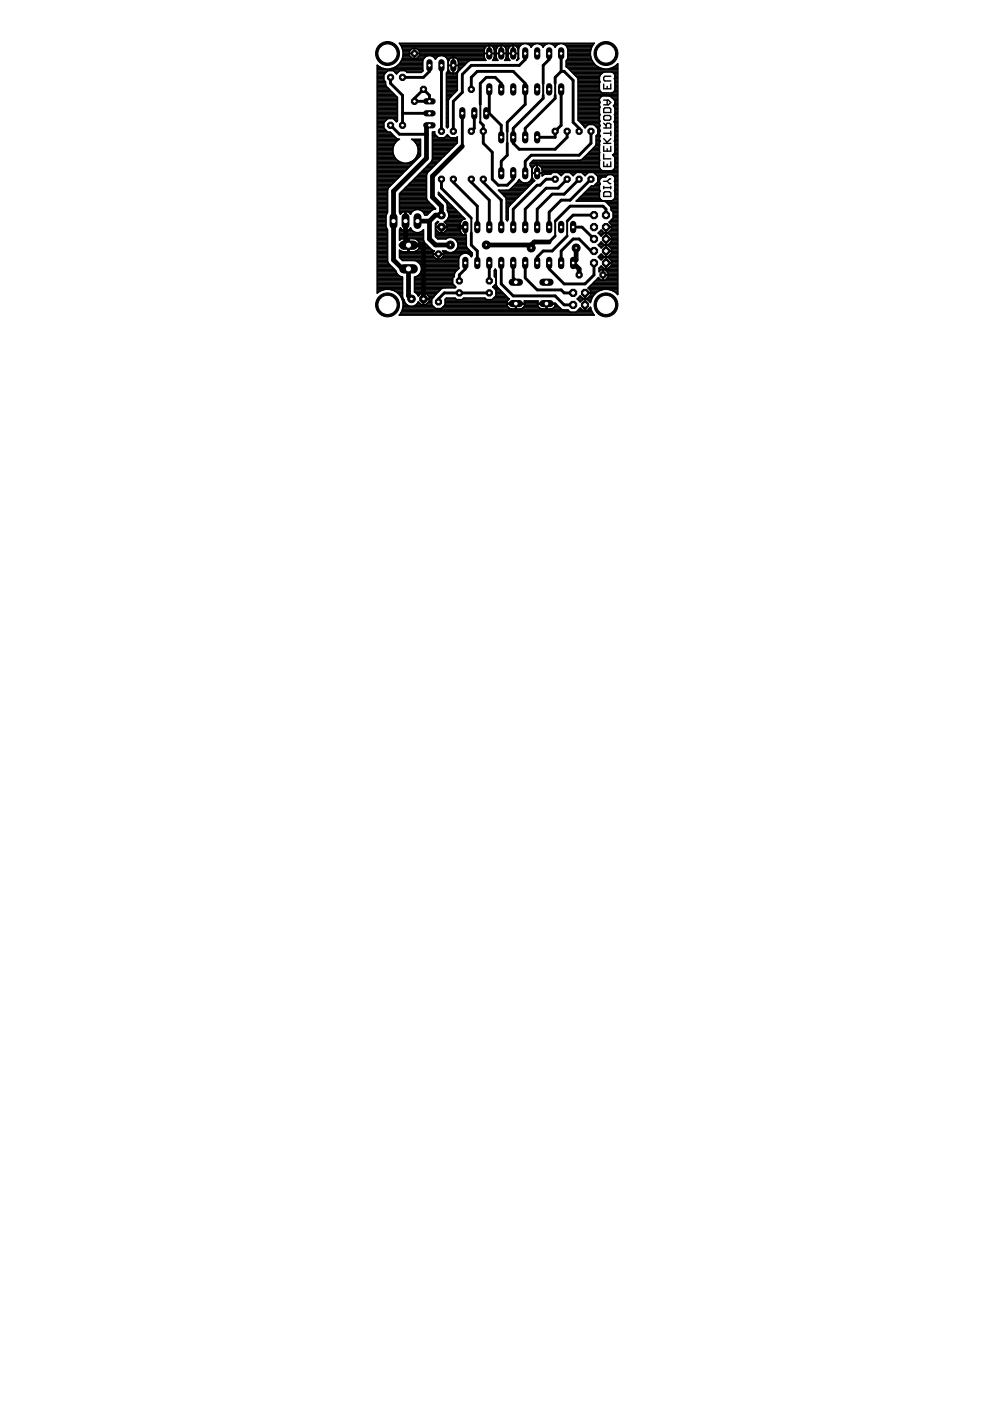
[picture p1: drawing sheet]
<svg xmlns="http://www.w3.org/2000/svg" width="210mm" height="297mm" viewBox="0 0 210 297" stroke-linecap="round" stroke-linejoin="round" font-family="sans-serif">
<g fill="#000" stroke="#000" stroke-width=".3">
<path d="M128 17.8v1zM128 16.4v.5zM128 16.4l.2-.2zM128 16.9l.2 .3zM128.2 16.2h1.3zM128.7 18.3v.5zM129.5 17.8v1zM128 18.8h1.5zM128.2 17.2h1.3zM128 39.8h1.5zM128 34.3v1zM128 32.7v1z"/>
<path d="M128 31v1zM128 28.3h1.5zM128 27.1h1.5zM128 24.7v.6zM128 24.7l.2-.2zM128 23.1v.8zM128 23.1l.2-.2zM128 22.2h1zM128 25.3l.2 .2zM128.2 24.5h1zM128.2 22.9h1zM128.5 30.4l1-1z"/>
<path d="M128.5 26.4v.7zM128 26.1l.5 .5zM128.7 38.4l.5-.5zM128 38.4h.7zM128.7 34.8v.5zM128.7 31.5v.5zM128 29.4l.7 .8zM128.5 26.4l.2-.3zM128.7 21.2v1zM129 22.2l.5-.5zM128 21.2h1zM128.7 38.4l.5 .5z"/>
<path d="M129.2 37.9h.3zM128.7 26.1h.5zM128.2 25.5h1zM129.2 24.5l.3 .2zM129.2 22.9l.3 .2zM129.2 38.9h.3zM129.5 34.3v1zM128 35.3h1.5zM128 33.7h1.5zM129.5 31v1zM128 32h1.5zM128 30.4h1.5z"/>
<path d="M129.5 27.8v1zM129.5 26.4v.7zM129.2 26.1l.3 .3zM129.5 24.7v.6zM129.2 25.5l.3-.2zM128 23.9h1.5zM129.5 23.1v.8zM129 21.2l.5 .5zM128 40.9v.8zM128 40.9l.2-.2zM128 39.5v.5zM128.2 40.7h1z"/>
<path d="M129.2 40.7l.3 .2zM128 41.7h1.5zM129.5 40.9v.8zM129.5 39.5v.5z"/>
</g>
<g fill="#000" stroke="#000" stroke-width=".61">
<path d="M82.8 16.4v1.3zM85.3 16.4h4.5zM89.8 16.4l1.3-1.3zM91.1 13.9v1.2zM98 15.8l1.9-1.9zM98 15.8v3.8zM99.9 16.4v2.5zM99.9 13.9h10.2zM101.2 15.1l-1.3 1.3zM101.8 17.7l1.3-1.3zM103.1 16.4h1.9zM105 16.4l1.3 1.3z"/>
<path d="M106.3 17.7v1.2zM101.2 15.1h7.6zM110.1 13.9l1.3-1.3zM108.8 15.1l2.6 2.6zM111.4 17.7v1.2zM111.4 11.3v1.3zM115.2 13.9l1.2-1.3zM115.2 13.9v3.8zM116.4 11.3v1.3zM117.7 16.4l1.3-1.3zM117.7 16.4v1.3zM119 11.3v3.8z"/>
<path d="M119 15.1h.6zM119.6 15.1l1.9 1.9zM121.5 17v8.9zM82.8 26.6l1.9 1.9zM85.3 24v2.6zM85.3 20.2v3.8zM82.8 17.7l2.5 2.5zM85.3 24h5.8zM87.9 20.8l1.9-1.9zM87.9 20.8v.7zM87.9 21.5h3.2zM84.7 28.5h5.7z"/>
<path d="M89.8 18.9l1.3 1.3zM91.1 20.2v1.3zM93.6 13.9v13.9zM93.6 38v1.9zM96.1 21.5l1.9-1.9zM96.1 21.5v6.3zM96.1 38v.6zM98 24v7zM99.9 27.8l.7-.6zM99.9 38v.6zM100.6 24v3.2zM101.8 17.7v4.4z"/>
<path d="M102.5 26.6v1.2zM101.8 25.9l.7 .7zM102.5 27.8v2.6zM102.5 38v.6zM103.7 18.9v5.1zM102.5 30.4l1.9 1.9zM104.4 32.3v5.7zM104.4 38l1.2 1.3zM105.6 39.3h1.9zM106.3 34.2v2.5zM106.3 34.2l1.2-1.3zM103.7 24l2.6 2.6z"/>
<path d="M106.3 26.6v2.5zM107.5 30.4v2.5zM107.5 25.9v1.9zM107.5 25.9l3.9-3.8zM107.5 39.3l1.3-1.3zM108.8 27.2v1.9zM108.8 27.2l6.4-6.4zM108.8 29.1v1.3zM108.8 30.4l1.3 1.2zM108.8 36.7v1.3zM110.1 31.6h7.6zM111.4 18.9v3.2z"/>
<path d="M111.4 27.2v1.9zM111.4 27.2l6.3-6.4zM111.4 34.2v2.5zM111.4 34.2l1.2-1.3zM112.6 32.9h10.2zM113.9 29.1h3.8zM113.9 39.3h.6zM114.5 39.3l1.3-1.3zM115.2 20.2v.6zM115.8 38h1.9zM115.8 39.9h2.5zM117.7 31.6l2.5-2.5z"/>
<path d="M117.7 27.8l1.3-1.2zM117.7 27.8v1.3zM117.7 20.2v.6zM118.3 39.9l1.9-1.9zM119 18.9v7.7zM120.2 27.8v1.3zM121.5 25.9l1.3 1.3zM122.8 27.2v.6zM125.3 30.4l-2.5 2.5zM125.3 27.8v2.6zM83.4 46.9v.6zM86 45.6v1.3z"/>
<path d="M97.4 58.3v1.3zM97.4 58.3l1.3-1.3zM98.7 55.8v1.2zM99.9 49.4v2.5zM93.6 39.9l6.3 6.3zM99.9 51.9l1.3 1.3zM101.2 53.2v2.6zM96.1 38.6l5.1 5.1zM101.2 43.7v4.5zM99.9 38.6l3.8 3.8zM103.7 42.4v5.8zM103.7 57v2.6z"/>
<path d="M103.7 55.8v1.2zM102.5 38.6l3.8 3.8zM106.3 42.4v5.8zM108.8 44.3l5.1-5zM108.8 44.3v3.9zM108.8 58.9l.7 .7zM108.8 55.8v3.1zM111.4 55.8v3.1zM111.4 44.3l4.4-4.4zM111.4 44.3v3.9zM113.9 54.5v1.3zM113.9 54.5l1.3-1.3z"/>
<path d="M113.9 44.3l3.2-3.1zM113.9 44.3v3.9zM115.2 53.2h1.9zM116.4 51.3l1.3-1.3zM116.4 55.8v1.2zM116.4 45l2.6-2.6zM116.4 45v3.2zM117.1 53.2l3.1-3.2zM117.1 41.2h2.5zM117.7 46.9l3.2-3.2zM119 53.2l2.5-2.5zM119 53.2v2.6z"/>
<path d="M119 42.4h1.9zM119.6 41.2l3.2-3.2zM120.2 46.9l1.3-1.3zM120.9 43.7h6.9zM125.3 38l-4.4 4.4zM121.5 48.2h1.9zM121.5 50.7h1.3zM121.5 45.6h4.4zM122.8 50.7l2.5 2.5zM123.4 48.2l2.5 2.5zM125.3 53.2h.6zM125.9 55.8v2.5z"/>
<path d="M127.8 43.7l.7 .6zM128.5 44.3v1.3zM94.2 62.1l-1.2 1.3zM93 63.4v.6zM94.2 62.1h3.2zM97.4 62.1h6.3zM106.3 60.2l2.5 2.5zM106.3 55.8v4.4zM108.8 62.7h8.9zM111.4 58.9l2.5 2.6zM113.9 61.5h5.1zM117.7 62.7l1.9 1.9z"/>
<path d="M119 61.5l.6 .6zM119.6 60.2h4.4zM116.4 57l3.2 3.2zM119.6 62.1h1.9zM119.6 64.6h1.9zM124 60.2l1.9-1.9z"/>
</g>
<g fill="#000" stroke="#000" stroke-width="1">
<path d="M90.4 28.5v5zM90.4 26.6v1.9zM98 31l-6.3 6.4zM83.4 46.9v8.2zM83.4 40.5v6.4zM83.4 40.5l7-7zM83.4 55.1l1.9 1.9zM86 46.9v5zM85.3 57h1.3zM86 51.9h3.8zM88.5 46.9h2.6zM91.1 46.9l1.2-1.3z"/>
<path d="M91.1 46.9v3.8zM91.1 50.7l1.2 1.2zM91.7 37.4v4.4zM92.3 45.6h1.3zM92.3 51.9h3.2zM93.6 43.7v1.9zM91.7 41.8l1.9 1.9zM97.4 48.2h1.3zM103.1 51.9h9.5zM112.6 51.9l.7-.6zM112.6 51.9v.7zM113.3 51.3h3.1z"/>
<path d="M121.5 55.8l1.3 1.2zM122.2 52.6v2.5zM122.2 55.1l-.7 .7zM122.8 57v1.3zM86.6 62.7l.6 .7zM86.6 57v5.7zM89.8 51.9v11.5z"/>
</g>
<path d="M101.8 22.1v3.8zM107.5 27.8v2.6zM115.2 17.7v2.5zM117.7 17.7v2.5zM99.9 46.2v3.2zM117.7 46.9v3.1zM120.2 46.9v3.1z" fill="#000" stroke="#000" stroke-width=".42"/>
<g fill="#000" stroke="#000" stroke-width=".32">
<path d="M80 13.8l.1 .2zM80 20h3.6zM80 19.7h3.3zM80 19.4h3.1zM80 19.2h2.8zM80 18.9h2.5zM80 18.6h2.2zM80 18.4h2zM80 18.1h1.8zM80 17.8h1.7zM80 17.5h1.7zM80 17.3h1.6z"/>
<path d="M80 17h1.4zM80 16.7h1.4zM80 16.4h1.4zM80 16.2h1.4zM80 15.9h1.4zM80 15.6h1.6zM80 15.3h1.9zM80 15.1h2.1zM80 14.8h9.6zM80 14.5h1.3zM80 14.2h.6zM80 14h.1z"/>
<path d="M80.1 14l.8 .4zM80.9 14.4l.8 .2zM81.4 15.8v1.2zM81.4 17l.3 .4zM81.7 14.6h.9zM81.7 17.4v.5zM81.7 17.9l.2 .4zM81.9 18.3l.3 .3zM82.2 18.6l2.1 2.1zM82.2 15l-.8 .8zM82.6 14.6l.8-.2zM83 14.5h6.6z"/>
<path d="M82.2 15h1.2zM83.4 14.4l.8-.4zM83.5 15.1h1.2zM83.7 14.2h5.9zM83.7 15.3h.7zM83.4 15l.7 .7zM84.2 14h5.4zM84.8 13.4l-.6 .6zM84.5 13.7h5.1zM84.7 9.2h41.3zM84.7 13.4h4.9zM84.8 15l-.7 .7z"/>
<path d="M85.2 12.6l-.4 .8zM84.7 9.2l.1 .1zM84.8 9.3h26.1zM84.9 13.2h4.7zM85 9.6h18.6zM85.1 12.9h4.5zM85.1 9.9h17.9zM85.5 11.8l-.3 .8zM84.8 9.3l.4 .8zM85.2 12.6h4.6zM85.3 10.2h17.5zM85.3 12.3h2.1z"/>
<path d="M85.3 10.4h2zM85.4 12.1h1.7zM85.4 10.7h1.6zM85.4 11.8h1.4zM85.5 10.9v.9zM85.2 10.1l.3 .8zM85.5 11.5h1.3zM85.5 11.3h1.3zM85.5 11h1.3zM84.8 15h1.1zM86 15.1h3.6zM85.9 15l.4 .3z"/>
<path d="M86.3 15.3h3zM86.8 10.9v.4zM86.8 11.3h1zM86.8 11.4v.4zM86.8 11.8l.6 .6zM87.4 12.4h.4zM87.4 10.3l-.6 .6zM87.8 11.4v1zM87.8 10.3v1zM87.4 10.3h.4zM86.8 11.4h1zM87.9 11.4v1z"/>
<path d="M87.9 12.4h.4zM87.9 11.3h1zM87.9 10.3v1zM88.9 11.8l-.6 .6zM87.9 10.3h.4zM88.4 12.3h1.5zM88.5 10.4h14.2zM88.6 12.1h1.6zM88.8 10.7h13.9zM88.9 11.8h1.9zM88.9 11.4v.4zM87.9 11.4h1z"/>
<path d="M88.9 10.9v.4zM88.3 10.3l.6 .6zM88.9 11.5h13.8zM88.9 11.3h13.8zM88.9 11h13.8zM89.6 12.9v1.9zM89.6 14.8l.1 .2zM89.3 15.3l.4-.3zM89.9 12.4l-.3 .5zM90.3 12l-.4 .4zM90.3 12l.5-.2zM90.8 11.8h.5z"/>
<path d="M91.3 11.8h2zM91.3 11.8l.6 .2zM91.9 12.1h.8zM92.2 12.3h.3zM91.9 12l.4 .4zM92.3 12.4v.2zM92.4 12.4l-.1 .2zM92.8 12l-.4 .4zM92.8 12l.5-.2zM93.3 11.8h.6zM93.9 11.8h8.8zM93.9 11.8l.5 .2z"/>
<path d="M94.4 12.1h8.3zM94.7 15.5l.1-.2zM94.7 20h1.4zM94.7 19.7h1.7zM94.7 19.4h2zM94.7 19.2h2.2zM94.7 18.9h2.3zM94.7 18.6h2.3zM94.7 18.4h2.3zM94.7 18.1h2.3zM94.7 17.8h2.3zM94.7 17.5h2.3z"/>
<path d="M94.7 17.3h2.3zM94.7 17h2.3zM94.7 16.7h2.3zM94.7 16.4h2.3zM94.7 16.2h2.3zM94.7 15.9h2.3zM94.7 15.6h2.3zM94.7 12.3h.8zM95 14.8l-.2 .5zM94.4 12l.4 .4zM94.8 15.3h.6zM94.9 12.6h.3z"/>
<path d="M94.9 15.1h.3zM95 12.9v1.9zM94.8 12.4l.2 .5zM95.1 13.1v.7zM95.1 13.8h1zM95.1 13.9v.7zM95.1 14.6v.2zM95.1 13v.1zM95.1 14.8v.1zM95.1 12.8v.2zM95.1 14.9l.1 .2zM95.2 12.7l-.1 .1z"/>
<path d="M95.2 15.1l.1 .1zM95.3 12.5l-.1 .2zM95.3 15.2l.1 .1zM95.3 12.5l.1-.1zM95.4 15.3l.2 .2zM95.4 12.4l.2-.1zM95.6 15.5h.1zM95.6 12.3l.1-.1zM95.7 15.5l.2 .1zM95.7 12.2h.2zM95.9 15.6h.1zM95.9 12.2l.1-.1z"/>
<path d="M96.1 12.1v1.7zM95.1 13.9h1zM96.1 13.9v1.7zM96.2 12.1v1.7zM96.2 13.9v1.7zM96.2 13.8h1zM96.2 15.6h.2zM96.4 15.6l.1-.1zM96.2 12.1l.2 .1zM96.5 15.5h.2zM96.4 12.2h.1zM96.7 15.5l.1-.2z"/>
<path d="M96.5 12.2l.2 .1zM96.7 12.3h6zM96.8 15.3l.1-.1zM96.7 12.3l.1 .1zM96.8 15.3h.2zM97 15.1l-.1 .1zM96.8 12.4l.1 .1zM97 15.6v3.5zM97 19.1l-1.5 1.5zM97 12.6h5.9zM97.1 14.9l-.1 .2zM96.9 12.5l.1 .2z"/>
<path d="M97 15.1h.2zM97.2 14.8l-.1 .1zM97 12.7l.1 .1zM97.1 15.2l-.1 .4zM97.1 12.9h2.4zM97.2 14.8h.3zM97.2 14.6v.2zM97.1 12.8l.1 .2zM97.2 13.9v.7zM96.2 13.9h1zM97.2 13.1v.7zM97.2 13v.1z"/>
<path d="M97.2 14.5h.6zM97.2 14.2h.8zM97.2 14h1.1zM97.2 13.7h1.4zM97.2 13.4h1.7zM97.2 13.2h1.9zM97.4 14.9l-.3 .3zM99.3 13l-1.9 1.9zM99.3 13l.4-.2zM99.7 12.8h.4zM102.7 10.6v.7zM102.7 11.3h1z"/>
<path d="M102.7 11.4v.7zM102.7 12.1v.2zM102.7 10.4v.2zM102.7 12.3v.1zM102.7 10.3v.1zM102.7 12.4l.1 .2zM102.8 10.1l-.1 .2zM102.8 12.6l.1 .1zM102.9 10l-.1 .1zM102.9 12.7l.1 .1zM103 9.9l-.1 .1zM100.1 12.8h2.9z"/>
<path d="M103 9.9l.2-.1zM103.2 9.8l.1-.1zM103.3 9.7l.2-.1zM103.5 9.6h.2zM103.7 9.6v1.7zM102.7 11.4h1zM103.8 11.3h1zM103.8 9.6v1.7zM103.8 9.6h2.4zM103.8 9.6h.2zM104 9.6l.2 .1zM104.2 9.7l.1 .1z"/>
<path d="M104.4 12.8l.2-.1zM104.3 9.8l.1 .1zM104.5 9.9h1.1zM104.6 12.6v.1zM104.4 9.9l.2 .1zM104.6 12.6h.8zM104.7 12.4l-.1 .2zM104.6 10v.1zM104.7 10.2h.6zM104.8 12.3l-.1 .1zM104.6 10.1l.1 .2zM104.8 12.3h.5z"/>
<path d="M104.8 12.1v.2zM104.7 10.3l.1 .1zM104.8 10.4h.4zM104.8 11.4v.7zM103.8 11.4h1zM104.8 10.6v.7zM104.8 10.4v.2zM104.8 12.1h.4zM104.8 11.8h.4zM104.8 11.5h.4zM104.8 11.3h.4zM104.8 11h.4z"/>
<path d="M104.8 10.7h.4zM105.2 10.6v.7zM105.2 11.3h1zM105.2 11.4v.7zM105.2 12.1v.2zM105.2 10.4v.2zM105.2 12.3l.1 .1zM105.3 10.3l-.1 .1zM105.3 12.4l.1 .2zM105.4 10.1l-.1 .2zM105.4 12.6l.1 .1zM105.5 10l-.1 .1z"/>
<path d="M105.5 12.7l.1 .1zM105.6 9.9l-.1 .1zM104.4 12.8h1.2zM105.6 9.9l.1-.1zM105.7 9.8l.2-.1zM105.9 9.7l.1-.1zM106 9.6h.2zM106.2 9.6v1.7zM105.2 11.4h1zM106.3 9.6v1.7zM106.3 11.3h1zM106.4 9.6h2.3z"/>
<path d="M106.4 9.6h.1zM106.5 9.6l.2 .1zM106.7 9.7l.1 .1zM107 12.8l.1-.1zM106.8 9.8l.2 .1zM107 9.9h1.1zM107.2 12.6l-.1 .1zM107 9.9l.1 .1zM107.1 12.6h.8zM107.3 12.4l-.1 .2zM107.1 10l.1 .1zM107.2 10.2h.7z"/>
<path d="M107.3 12.3v.1zM107.2 10.1l.1 .2zM107.3 12.3h.5zM107.3 12.1v.2zM107.3 10.3v.1zM107.3 10.4h.5zM107.3 11.4v.7zM106.3 11.4h1zM107.3 10.6v.7zM107.3 10.4v.2zM107.3 12.1h.5zM107.3 11.8h.5z"/>
<path d="M107.3 11.5h.5zM107.3 11.3h.5zM107.3 11h.5zM107.3 10.7h.5zM107.8 10.6v.7zM107.8 11.3h1zM107.8 11.4v.7zM107.8 12.1v.2zM107.8 10.4v.2zM107.8 12.3v.1zM107.8 10.3v.1zM107.8 12.4l.1 .2z"/>
<path d="M107.9 10.1l-.1 .2zM107.9 12.6l.1 .1zM108 10l-.1 .1zM108 12.7l.1 .1zM108.1 9.9l-.1 .1zM107 12.8h1.1zM108.1 9.9l.2-.1zM108.3 9.8l.1-.1zM108.4 9.7l.2-.1zM108.6 9.6h.1zM108.8 9.6v1.7zM107.8 11.4h1z"/>
<path d="M108.9 11.3h1zM108.9 9.6v1.7zM108.9 9.6h1.5zM108.9 9.6h.2zM109.1 9.6l.1 .1zM109.2 9.7l.2 .1zM109.5 12.8l.1-.1zM109.4 9.8l.1 .1zM109.5 9.9h.7zM109.7 12.6l-.1 .1zM109.5 9.9l.1 .1zM109.5 12.8h.1z"/>
<path d="M109.7 12.6h.1zM109.8 12.4l-.1 .2zM109.6 10l.1 .1zM109.7 10.2h.3zM109.9 12.3l-.1 .1zM109.7 10.1l.1 .2zM109.8 12.3h.2zM109.9 12.1v.2zM109.8 10.3l.1 .1zM109.9 11.4v.7zM108.9 11.4h1zM109.9 10.6v.7z"/>
<path d="M109.9 10.4v.2zM109.9 10.4v1.9zM109.9 12.3l.1 .1zM109.6 12.8l.4-.4zM110.2 9.9l-.3 .5zM110.6 9.5l-.4 .4zM110.6 9.5l.5-.3zM111.1 9.2h.5zM111.8 9.3h1.6zM111.6 9.2l.6 .3zM112.3 9.6h.6zM112.2 9.5l.4 .4z"/>
<path d="M112.6 9.9h.1zM112.6 9.9v.1zM112.7 9.9l-.1 .1zM113.1 9.5l-.4 .4zM113.1 9.5l.5-.3zM113.6 9.2h.6zM114.4 9.3h1.5zM114.2 9.2l.5 .3zM114.9 9.6h.6zM114.7 9.5l.4 .4zM115.1 9.9l.1 .1zM115.2 9.9v.1z"/>
<path d="M115.6 9.5l-.4 .4zM115.6 9.5l.5-.3zM116.1 9.2h.6zM116.9 9.3h1.6zM116.7 9.2l.5 .3zM117.4 9.6h.6zM117.2 9.5l.4 .4zM117.6 9.9l.1 .1zM117.8 9.9l-.1 .1zM118.2 9.5l-.4 .4zM118.2 9.5l.5-.3zM118.7 9.2h.6z"/>
<path d="M119.5 9.3h6.3zM119.3 9.2l.5 .3zM119.9 9.6h5.8zM120 12.9v1.3zM120 12.9l.2-.1zM120 14h6.5zM120 13.7h6.2zM120 13.4h5.9zM120 13.2h5.7zM120.1 12.9h5.5zM120.4 12.3l-.2 .5zM119.8 9.5l.4 .4z"/>
<path d="M120.2 9.9h5.3zM120 14.2h.2zM120.2 14.2h6.7zM120.2 12.6h5.2zM120.3 10.2h5.1zM120.4 12.3h4.9zM120.4 10.4v1.9zM120.2 9.9l.2 .5zM120.4 12.1h4.9zM120.4 11.8h4.8zM120.4 11.5h4.8zM120.4 11.3h4.8z"/>
<path d="M120.4 11h4.8zM120.4 10.7h4.8zM120.4 10.4h4.9zM120.5 14.5h7.1zM120.8 14.8h10.2zM121 15.1h10zM121.3 15.3h6.6zM121.6 15.6h5.9zM121.9 15.9h5.4zM120.2 14.2l1.9 2zM122.1 16.2h5zM122.1 16.2l.3 .2z"/>
<path d="M122.4 16.4h4.7zM122.5 16.7h4.6zM122.4 16.4l.2 .4zM122.6 20h8.4zM122.6 19.7h5.2zM122.6 19.4h4.7zM122.6 19.2h4.6zM122.6 18.9h4.5zM122.6 18.6h4.5zM122.6 18.4h4.5zM122.6 18.1h4.5zM122.6 17.8h4.5z"/>
<path d="M122.6 17.5h4.5zM122.6 17.3h4.5zM122.6 17h4.5zM125.2 10.9v.9zM125.2 11.8l.2 .8zM125.4 10.1l-.2 .8zM125.4 12.6l.5 .8zM125.9 9.3l-.5 .8zM125.9 13.4l.6 .6zM126 9.2l-.1 .1zM126.5 14l.7 .4zM127.1 16.3v.3z"/>
<path d="M127.1 16.6v.5zM127.1 17.1l.1 .3zM127.1 17.6v1.4zM127.1 19l.1 .3zM127.1 16.1v.2zM127.2 14.4l.9 .2zM127.2 17.4l-.1 .2zM127.2 15.9l-.1 .2zM127.2 19.3l.3 .3zM127.5 15.7l-.3 .2zM127.5 19.6l.3 .1zM127.7 15.4l-.2 .3z"/>
<path d="M127.8 19.7h.4zM128.1 14.6h.8zM127.8 15.4l.3-.1zM128.2 19.7h.4zM128.6 19.7h.3zM128.9 14.6l.9-.2zM128.9 19.7h.8zM129.3 14.5h1.7zM128.1 15.3h1.6zM129.7 19.7l.3-.1zM129.7 19.7h1.3zM129.8 14.4l.7-.4z"/>
<path d="M129.8 15.3h1.2zM129.7 15.3l.3 .1zM130 19.6l.3-.3zM130 14.2h1zM130.1 19.4h.9zM130.2 15.6h.8zM130.4 16.4l-.1 .3zM130 15.4l.3 .3zM130.4 19l-.1 .3zM130.3 16.7h.7zM130.3 19.2h.7zM130.4 17.4l-.1 .1z"/>
<path d="M130.3 17.5h.7zM130.3 15.9h.7zM130.4 16.4h.6zM130.3 17.5l.1 .1zM130.4 17v.4zM130.3 16.7l.1 .3zM130.4 16v.4zM130.3 15.7l.1 .3zM130.4 18.6v.4zM130.4 17.6v1zM130.4 18.9h.6zM130.4 18.6h.6z"/>
<path d="M130.4 18.4h.6zM130.4 18.1h.6zM130.4 17.8h.6zM130.4 17.3h.6zM130.4 17h.6zM130.4 16.2h.6zM130.5 14l.5-.5zM130.5 14h.5zM130.8 13.7h.2zM131 13.5v49zM80 39.9h2.3zM80 39.6h2.5z"/>
<path d="M80 39.3h2.8zM80 39.1h3.1zM80 38.8h3.4zM80 38.5h3.6zM80 38.3h3.9zM80 38h4.2zM80 37.7h4.5zM80 37.4h4.7zM80 37.2h5zM80 36.9h5.3zM80 36.6h5.5zM80 36.3h5.8z"/>
<path d="M80 36.1h6.1zM80 35.8h6.4zM80 35.5h6.6zM80 35.3h6.9zM80 35h7.2zM80 34.7h7.5zM80 34.4h5.1zM80 34.2h4.5zM80 33.9h4.2zM80 33.6h3.9zM80 33.4h3.7zM80 33.1h3.5z"/>
<path d="M80 32.8h3.4zM80 32.5h3.4zM80 32.3h3.3zM80 32h3.3zM80 31.7h3.3zM80 31.4h3.3zM80 31.2h3.4zM80 30.9h3.5zM80 30.6h3.6zM80 30.4h3.8zM80 30.1h4zM80 29.8h4.3z"/>
<path d="M80 29.5h4.5zM80 29.3h4zM80 29h3.7zM80 28.7h3.4zM80 28.4h3.2zM80 28.2h2.9zM80 27.9h2.1zM80 27.6h1.9zM80 27.3h1.6zM80 27.1h1.4zM80 26.8h1.4zM80 26.5h1.4z"/>
<path d="M80 26.2h1.4zM80 26h1.4zM80 25.7h1.6zM80 25.4h1.9zM80 25.2h2.2zM80 24.9h4.3zM80 24.6h4.3zM80 24.3h4.3zM80 24.1h4.3zM80 23.8h4.3zM80 23.5h4.3zM80 23.3h4.3z"/>
<path d="M80 23h4.3zM80 22.7h4.3zM80 22.4h4.3zM80 22.2h4.3zM80 21.9h4.3zM80 21.6h4.3zM80 21.3h4.3zM80 21.1h4.3zM80 20.8h4.3zM80 20.5h4.1zM80 20.3h3.9zM81.4 26v1.2z"/>
<path d="M81.4 27.2l.8 .8zM82.2 25.1l-.8 .9zM82.2 28h.5zM82.4 39.8l-.2 .5zM82.7 28l1.4 1.4zM83.3 31.5v.8zM83.3 32.3l.2 .6zM82.2 25.1h1.2zM83.4 25.2h.9zM83.5 30.9l-.2 .6zM83.5 32.9l.3 .6zM83.7 25.4h.6z"/>
<path d="M83.8 30.2l-.3 .7zM83.8 33.5l.5 .6zM83.9 25.7h.3zM83.4 25.1l.7 .7zM84.1 29.4l.4 .1zM84.3 20.7v3.1zM84.3 23.8v.4zM84.3 24.2v1.4zM84.3 25.6l-.2 .2zM84.3 29.7l-.5 .5zM84.3 34.1l.6 .3zM84.5 29.5h.2z"/>
<path d="M84.3 29.7l.4-.2zM84.9 34.4l.7 .2zM85.6 34.6h.7zM85.9 39.9h4.5zM86.1 39.6h4.3zM86.3 34.6l.7-.2zM86.4 39.3h4zM86.7 39.1h3.7zM86.9 34.4h.8zM87 38.8h3.4zM87 34.4l.6-.3zM87.2 38.5h3.2z"/>
<path d="M87.3 29.5h1.9zM87.4 34.2h.6zM87.5 38.3h2.9zM88.1 33.5l-.5 .6zM87.3 29.5l.3 .2zM87.7 29.8h1.5zM87.8 38h2.6zM87.8 33.9h.5zM88 30.1h1.2zM88.1 37.7h2.3zM88.1 33.6h.4zM88.5 32.9l-.4 .6z"/>
<path d="M87.6 29.7l.5 .5zM88.2 30.4h1zM88.2 33.4h.6zM88.3 37.4h2.1zM88.3 30.6h.9zM88.4 33.1h.7zM88.7 32.3l-.2 .6zM88.1 30.2l.4 .7zM88.5 30.9h.7zM88.5 32.8h.7zM88.6 31.2h.6zM88.6 37.2h1.8z"/>
<path d="M88.6 32.5h.6zM88.6 31.4h.6zM88.7 31.5v.8zM88.5 30.9l.2 .6zM88.7 32.3h.5zM88.7 32h.5zM88.7 31.7h.5zM88.9 36.9h1.6zM89.1 36.6h1.5zM89.2 29.5v3.5zM82.4 39.8l6.8-6.8zM89.4 36.3h1.5z"/>
<path d="M89.7 36.1h1.5zM90 35.8h1.4zM90.2 35.5h1.5zM90.4 37.1v.5zM90.4 37.6v4.5zM90.5 35.3h1.5zM90.6 36.6l-.2 .5zM90.8 35h1.5zM91 34.7h1.5zM91.5 34.3l-.4 .3zM91.3 34.4h1.5zM91.7 33.8l-.2 .5z"/>
<path d="M91.5 34.2h1.6zM91.7 33.9h1.6zM91.7 28.7v5.1zM91.7 28v.7zM91.7 28h.3zM91.7 33.6h1.9zM91.7 33.4h2.2zM91.7 33.1h2.5zM91.7 32.8h2.7zM91.7 32.5h3zM91.7 32.3h3.3zM91.7 32h3.5z"/>
<path d="M91.7 31.7h3.8zM91.7 31.4h4.1zM91.7 31.2h4.4zM91.7 30.9h4.7zM91.7 30.6h4.9zM91.7 30.4h5.2zM91.7 30.1h5.3zM91.7 29.8h5.3zM91.7 29.5h5.3zM91.7 29.3h5.3zM91.7 29h1zM91.7 28.7h.8z"/>
<path d="M91.7 28.4h.5zM91.7 28.2h.5zM92 28l.2-.1zM92.2 27.9v.5zM92.2 28.4l.8 .9zM93 29.3h1.2zM94.2 29.3l.6-.7zM94.4 29h.9zM94.7 15.5v11.4zM94.7 26.8h.4zM94.7 26.5h.4zM94.7 26.2h.4z"/>
<path d="M94.7 26h.4zM94.7 25.7h.4zM94.7 25.4h.4zM94.7 25.2h.4zM94.7 24.9h.4zM94.7 24.6h.4zM94.7 24.3h.4zM94.7 24.1h.4zM94.7 23.8h.4zM94.7 23.5h.4zM94.7 23.3h.4zM94.7 23h.4z"/>
<path d="M94.7 22.7h.4zM94.7 22.4h.4zM94.7 22.2h.4zM94.7 21.9h.4zM94.7 21.6h.4zM94.7 21.3h.4zM94.7 21.1h.4zM94.7 20.8h.6zM94.7 20.5h.9zM94.7 20.3h1.2zM94.7 28.7h.3zM94.7 26.9l.1 .2z"/>
<path d="M94.8 28.6l.7 .7zM95.1 21.3v5.6zM95.1 26.9l-.3 .2zM95.2 20.9l-.1 .4zM95.5 20.6l-.3 .3zM95.5 29.3h1.2zM96.7 29.3l.3-.3zM97 29v1.3zM97 30.3l-6.4 6.3zM108.4 39.9h3.3zM108.7 39.6h3.3zM109 39.3h3.3z"/>
<path d="M109.2 39.1h3.4zM109.5 38.8h3.3zM109.8 38.4l-.1 .2zM109.7 38.5h.8zM109.8 38.4l.2-.2zM109.9 38.3h.3zM110.1 38l-.1 .2zM110.1 38l.1 .2zM110.2 38.2l.4 .4zM110.6 38.6l.5 .2zM111.1 38.8h.5zM111.6 38.8l.6-.2z"/>
<path d="M112.2 38.6l.4-.4zM112.2 38.5h.9zM112.4 34.6v.5zM112.4 34.6l.7-.6zM112.4 35h14.7zM112.4 34.7h14.7zM112.5 38.3h.8zM112.8 37.7l-.2 .5zM112.4 35.1l.2 .2zM112.6 35.3h.6zM112.6 34.4h14.5zM112.6 38h.4z"/>
<path d="M112.7 35.5h.3zM112.8 37.7h.1zM112.8 35.8v1.9zM112.6 35.3l.2 .5zM112.8 36v.7zM112.8 36.7h1zM112.8 36.8v.7zM112.8 37.5l.1 .1zM112.9 35.8l-.1 .2zM112.9 37.6v.2zM112.9 34.2h14.2zM112.9 35.6v.2z"/>
<path d="M112.9 37.8l.1 .1zM113 35.5l-.1 .1zM113 37.9l.1 .2zM113.1 35.4l-.1 .1zM113.1 38.1l.1 .1zM113.1 34h9.5zM113.2 35.2l-.1 .2zM113.2 38.2l.1 .1zM113.3 38.4l-5.1 5zM113.2 35.2h.1zM113.3 38.4l.1-.1zM113.3 35.2l.2-.1z"/>
<path d="M113.5 35.1l.1-.1zM113.6 35h.2zM113.8 35v1.7zM112.8 36.8h1zM113.9 36.7h1.1zM113.9 35v1.7zM114 35h.2zM114.2 35l.1 .1zM114.3 35.1l.1 .1zM114.4 35.2h.2zM114.6 35.3h12.5zM114.6 35.2l.1 .2z"/>
<path d="M114.7 35.4l.1 .1zM114.8 35.5h12.3zM114.8 35.5l.1 .1zM114.9 35.6v.2zM114.9 35.8h12.3zM115 36.8v.5zM113.9 36.8h1.1zM115 36v.7zM114.9 35.8l.1 .2zM115 37.2h.1zM115 36.9h1.8zM115 36.6h2.1z"/>
<path d="M115 36.3h16zM115 36.1h12.5zM115.2 37.1l-.2 .2zM115.2 37.1l.4-.2zM115.6 36.9h.4zM116 36.9h.8zM116.8 36.9l.3-.3zM117.1 36.6h1.2zM118.3 36.6h1.3zM118.6 36.9h.7zM118.9 37.2h.1zM118.3 36.6l.7 .7z"/>
<path d="M119.7 36.6l-.7 .7zM119.7 36.6h1.1zM120.9 36.6h1.2zM121.2 36.9h.7zM121.4 37.2h.2zM120.8 36.6l.7 .7zM122.2 36.6l-.7 .7zM122.6 34h.4zM122.6 16.8v8.7zM122.6 25.4h4.5zM122.6 25.2h4.5zM122.6 24.9h4.5z"/>
<path d="M122.6 24.6h4.5zM122.6 24.3h4.6zM122.6 24.1h4.5zM122.6 23.8h4.5zM122.6 23.5h4.5zM122.6 23.3h4.5zM122.6 23h4.5zM122.6 22.7h4.6zM122.6 22.4h4.5zM122.6 22.2h4.5zM122.6 21.9h4.5zM122.6 21.6h4.6z"/>
<path d="M122.6 21.3h4.5zM122.6 21.1h4.5zM122.6 20.8h4.6zM122.6 20.5h4.8zM122.6 20.3h8.4zM122.8 25.7h4.4zM123 34l.4-.2zM123.1 26h4zM123.2 33.9h3.9zM123.3 26.2h3.8zM122.2 36.6h1.2zM123.4 33.8l2.5-2.5z"/>
<path d="M122.6 25.5l.8 .8zM123.4 36.6h1.3zM123.6 33.6h3.5zM123.6 26.5h1zM123.4 26.3l.3 .3zM123.7 36.9h.7zM123.8 26.8h.5zM123.7 26.6l.1 .2zM123.8 33.4h3.3zM124 37.2h.1zM123.4 36.6l.6 .7zM123.8 26.8l.2 .3z"/>
<path d="M124.1 33.1h3zM124.4 32.8h2.7zM124.7 32.5h2.4zM124 37.3l.7-.7zM124 27.1l.7-.7zM124.9 39.9h2.2zM124.9 32.3h2.2zM125.2 39.6h1.9zM125.2 32h1.9zM125.4 39.4h.5zM125.5 31.7h1.6zM125.8 31.4h1.3z"/>
<path d="M125.9 39.4l.8-.8zM124.7 36.6h1.2zM124.7 26.4h1.2zM125.9 31.3l.3-.3zM126 39.3h1.1zM126 36.6h5zM126 31.2h1.1zM126 26.5h1.2zM126.4 30.6l-.2 .4zM126.2 39.1h1zM126.2 36.9h4.8zM126.3 30.9h.8z"/>
<path d="M126.3 26.8h.8zM126.4 30.6h.7zM126.4 28.8v1.8zM126.4 28.8l.3-.4zM126.4 30.4h.7zM126.4 30.1h.7zM126.4 29.8h.8zM126.4 29.5h.7zM126.4 29.3h.7zM126.4 29h.8zM126.4 28.7h.8zM126.5 38.8h.7z"/>
<path d="M126.5 37.2h2.2zM126.6 27.1h.5zM126.7 28.4h.4zM126.7 37.4v1.2zM125.9 36.6l.8 .8zM126.7 27.2v1.2zM125.9 26.4l.8 .8zM126.7 38.5h.4zM126.7 38.3h.4zM126.7 38h.5zM126.7 37.7h.7zM126.7 37.4h1.8z"/>
<path d="M126.7 28.2h.4zM126.7 27.9h.5zM126.7 27.6h.5zM126.7 27.3h.4zM127.1 21v.4zM127.1 21.4l.1 .3zM127.1 22v.4zM127.1 22.4l.1 .3zM127.1 22.9v.4zM127.1 23.3v.7zM127.1 24l.1 .3zM127.1 24.6v.3z"/>
<path d="M127.1 24.9v.5zM127.1 25.4l.1 .3zM127.1 26v.3zM127.1 26.3l.1 .3zM127.1 26.9v.4zM127.1 27.3l.1 .3zM127.1 28.1v.3zM127.1 28.4l.1 .4zM127.1 29.2v.4zM127.1 29.6l.1 .3zM127.1 30.2v.4zM127.1 30.6v.1z"/>
<path d="M127.1 30.9v1.3zM127.1 32.2v.2zM127.1 32.5v1.3zM127.1 33.8v.2zM127.1 34.1v1.4zM127.1 35.5l.1 .3zM127.1 39.3v.3zM127.1 39.6v.3zM127.1 39.9v.3zM127.1 38.2v.4zM127.1 38.6l.1 .3zM127.1 22.8v.1z"/>
<path d="M127.1 24.4v.2zM127.1 30.7v.2zM127.1 32.4v.1zM127.1 34v.1zM127.2 22.7l-.1 .1zM127.2 24.3l-.1 .1zM127.2 25.7l-.1 .3zM127.2 20.7l-.1 .3zM127.2 21.7l-.1 .3zM127.2 26.6l-.1 .3zM127.2 27.7l-.1 .4zM127.2 28.9l-.1 .3z"/>
<path d="M127.2 29.9l-.1 .3zM127.2 35.8l.3 .3zM127.2 39l-.1 .3zM127.2 37.9l-.1 .3zM127.5 20.5l-.3 .2zM127.5 36.1l.3 .1zM127.5 37.7l-.3 .2zM127.5 20.5l.3-.2zM127.8 36.2h.4zM127.5 37.7l.3-.2zM128.2 36.2h.4zM127.8 37.5h.6z"/>
<path d="M128.4 37.5l.1-.1zM127.8 20.3h.8zM128.6 36.2h.3zM128.7 37.2l-.2 .2zM128.6 20.3h.3zM128.9 36.2h.8zM128.7 37.2l.4-.2zM128.9 20.3h.3zM129.2 20.3l.3 .2zM129.6 20.5h1.4zM129.7 36.2l.3-.1zM129.1 37h.6z"/>
<path d="M129.8 20.8h1.2zM129.9 32.9l.1-.1zM130 36.1h1zM129.9 32.9h.1zM130.3 32.6l-.3 .2zM130 36.1l.3-.3zM129.7 37l.3 .2zM130 37.2h1zM130 32.8h1zM130.1 22.4l.2-.2zM130.1 22.4h.9zM130.1 21.1h.9z"/>
<path d="M130.2 33.1h.8zM130 32.9l.3 .3zM130.4 32.2l-.1 .4zM130.4 29.6l-.1 .3zM130.4 25.4l-.1 .4zM130.1 22.4l.2 .2zM130.4 21.9l-.1 .3zM129.5 20.5l.8 .7zM130.4 35.5l-.1 .3zM130.4 38.1l-.1 .3zM130 37.2l.3 .2zM130.3 37.4h.7z"/>
<path d="M130.3 35.8h.7zM130.3 32.5h.7zM130.4 24l-.1 .3zM130.3 25.7h.7zM130.3 22.2h.7zM130.3 38.5h.7zM130.3 29.8h.7zM130.3 26h.7zM130.3 24.3h.7zM130.3 22.7h.7zM130.3 21.3h.7zM130.3 38.3h.7z"/>
<path d="M130.3 33.4h.7zM130.3 30.1h.7zM130.4 33.8l-.1 .2zM130.4 30.6l-.1 .1zM130.4 29l-.1 .1zM130.4 27.3l-.1 .2zM130.3 25.9v.2zM130.3 24.3v.1zM130.3 22.6v.2zM130.3 21.2v.2zM130.4 39.1l-.1 .1zM130.4 35.5h.6z"/>
<path d="M130.4 33.9h.6zM130.3 34l.1 .1zM130.4 33.5v.3zM130.3 33.2l.1 .3zM130.4 31.9v.3zM130.4 30.9v1zM130.3 30.7l.1 .2zM130.4 30.2v.4zM130.3 29.9l.1 .3zM130.4 29.2v.4zM130.3 29.1l.1 .1zM130.4 27.6v1.4z"/>
<path d="M130.3 27.5l.1 .1zM130.4 26.6v.7zM130.4 26.2v.4zM130.3 26.1l.1 .1zM130.4 25.1v.3zM130.4 24.9v.2zM130.4 24.6v.3zM130.3 24.4l.1 .2zM130.4 22.9v1.1zM130.3 22.8l.1 .1zM130.4 21.5v.4zM130.3 21.4l.1 .1z"/>
<path d="M130.4 35.1v.4zM130.4 34.1v1zM130.3 39.2l.1 .1zM130.4 38.8v.3zM130.3 38.4l.1 .4zM130.4 37.8v.3zM130.3 37.4l.1 .4zM130.4 39.9h.6zM130.4 39.6h.6zM130.4 39.3h.6zM130.4 39.1h.6zM130.4 38.8h.6z"/>
<path d="M130.4 38h.6zM130.4 37.7h.6zM130.4 35.3h.6zM130.4 35h.6zM130.4 34.7h.6zM130.4 34.4h.6zM130.4 34.2h.6zM130.4 33.6h.6zM130.4 32.3h.6zM130.4 32h.6zM130.4 31.7h.6zM130.4 31.4h.6z"/>
<path d="M130.4 31.2h.6zM130.4 30.9h.6zM130.4 30.6h.6zM130.4 30.4h.6zM130.4 29.5h.6zM130.4 29.3h.6zM130.4 29h.6zM130.4 28.7h.6zM130.4 28.4h.6zM130.4 28.2h.6zM130.4 27.9h.6zM130.4 27.6h.6z"/>
<path d="M130.4 27.3h.6zM130.4 27.1h.6zM130.4 26.8h.6zM130.4 26.5h.6zM130.4 26.2h.6zM130.4 25.4h.6zM130.4 25.2h.6zM130.4 24.9h.6zM130.4 24.6h.6zM130.4 24.1h.6zM130.4 23.8h.6zM130.4 23.5h.6z"/>
<path d="M130.4 23.3h.6zM130.4 23h.6zM130.4 21.9h.6zM130.4 21.6h.6zM80 59.8h5.3zM80 59.5h5.3zM80 59.3h5.3zM80 59h5.3zM80 58.7h5.2zM80 58.5h4.6zM80 58.2h4.3zM80 57.9h4.1z"/>
<path d="M80 57.6h4zM80 57.4h3.9zM80 57.1h3.6zM80 56.8h3.3zM80 56.5h3.1zM80 56.3h2.8zM80 56h2.5zM80 55.7h2.3zM80 55.5h2.2zM80 55.2h2.2zM80 54.9h2.2zM80 54.6h2.2z"/>
<path d="M80 54.4h2.2zM80 54.1h2.2zM80 53.8h2.2zM80 53.5h2.2zM80 53.3h2.2zM80 53h2.2zM80 52.7h2.2zM80 52.5h2.2zM80 52.2h2.2zM80 51.9h2.2zM80 51.6h2.2zM80 51.4h2.2z"/>
<path d="M80 51.1h2.2zM80 50.8h2.2zM80 50.5h2.2zM80 50.3h2.2zM80 50h2.2zM80 49.7h2.2zM80 49.4h2.2zM80 49.2h2.2zM80 48.9h2.2zM80 48.6h2.1zM80 48.4h2zM80 48.1h1.9z"/>
<path d="M80 47.8h1.8zM80 47.5h1.8zM80 47.3h1.8zM80 47h1.8zM80 46.7h1.8zM80 46.4h1.8zM80 46.2h1.8zM80 45.9h1.8zM80 45.6h1.9zM80 45.4h2zM80 45.1h2.1zM80 44.8h2.2z"/>
<path d="M80 44.5h2.2zM80 44.3h2.2zM80 44h2.2zM80 43.7h2.2zM80 43.5h2.2zM80 43.2h2.2zM80 42.9h2.2zM80 42.6h2.2zM80 42.4h2.2zM80 42.1h2.2zM80 41.8h2.2zM80 41.5h2.2z"/>
<path d="M80 41.3h2.2zM80 41h2.2zM80 40.7h2.2zM80 40.4h2.2zM80 40.2h2.2zM81.8 45.7v2.3zM81.8 48l.3 .6zM82.1 45.1l-.3 .6zM82.1 48.6l.1 .1zM82.2 40.3v.5zM82.2 40.8v4.2zM82.2 45l-.1 .1z"/>
<path d="M82.2 48.7v6.2zM82.2 54.9v.5zM82.2 55.4l.2 .4zM82.4 55.8l1.5 1.6zM83.9 57.4l.2 .6zM84.1 58l.5 .5zM84.6 58.5l.7 .3zM84.7 51.8v.3zM84.7 51.8h1.8zM84.7 53v1.6zM84.7 53l.2 .2zM84.7 48.7v2.2z"/>
<path d="M84.7 48.7l.1-.1zM84.7 41.1v3.9zM84.7 41.1l6.4-6.5zM84.7 54.4h7.2zM84.7 54.1h7.2zM84.7 53.8h8.2zM84.7 53.5h7.2zM84.7 53.3h.4zM84.7 51.9h1.8zM84.7 50.8h.2zM84.7 50.5h5.1zM84.7 50.3h5.1z"/>
<path d="M84.7 50h5.1zM84.7 49.7h5.1zM84.7 49.4h5.1zM84.7 49.2h3.2zM84.7 48.9h.9zM84.7 44.8h1.1zM84.7 44.5h3.2zM84.7 44.3h7.6zM84.7 44h7.4zM84.7 43.7h7.1zM84.7 43.5h6.8zM84.7 43.2h6.6z"/>
<path d="M84.7 42.9h6.3zM84.7 42.6h6zM84.7 42.4h5.9zM84.7 42.1h5.7zM84.7 41.8h5.7zM84.7 41.5h5.7zM84.7 41.3h5.7zM84.7 54.6h7.5zM84.8 45.1h.4zM84.8 48.6h.3zM84.8 41h5.6zM84.9 48.3l-.1 .3z"/>
<path d="M84.7 45l.1 .1zM84.9 53.2l.2 .1zM84.7 50.9l.2-.1zM84.8 45.1l.1 .3zM84.9 48.4l.1 .1zM85 54.9h7.5zM85 48.5l.2 .2zM85 45.2l-.1 .2zM85 40.7h5.4zM85.1 53.3h.2zM84.9 50.8l.2-.1zM85.2 48.7l.1 .1z"/>
<path d="M85.2 45.1l-.2 .1zM85.3 55.2h11.9zM85.3 53.3l.2 .1zM85.1 50.7l.2-.1zM85.3 48.8l.2 .1zM85.2 45.1l.1-.1zM85.3 40.4h5.1zM85.3 58.8v4.2zM84.7 54.6l.7 .6zM85.5 48.9h.2zM85.3 45l.2-.1zM85.5 53.4h1z"/>
<path d="M85.3 50.6h.2zM85.6 40.2h4.8zM85.7 48.9l.2 .1zM85.5 44.9l.2-.1zM85.9 47v2zM85.9 47h.2zM85.9 44.8v2zM85.7 44.8h.2zM85.9 48.9h.2zM85.9 48.6h.2zM85.9 48.4h.2zM85.9 48.1h.2z"/>
<path d="M85.9 47.8h.2zM85.9 47.5h.2zM85.9 47.3h.2zM85.9 46.7h.2zM85.9 46.4h.2zM85.9 46.2h.2zM85.9 45.9h.2zM85.9 45.6h.2zM85.9 45.4h.2zM85.9 45.1h.2zM85.9 44.8h.2zM86.1 47v2z"/>
<path d="M86.1 49l.2-.1zM86.1 44.8v2zM85.9 46.8h.2zM86.2 44.8h1.3zM86.3 48.9h.1zM86.1 44.8h.2zM86.3 48.9h1.1zM86.4 48.9l.2-.1zM86.3 44.8l.1 .1zM86.5 51.8v.3zM84.7 52.1h1.8zM86.5 52.1v1.3z"/>
<path d="M86.5 52.1h.3zM86.5 50.6v1.2zM85.5 50.6h1zM86.5 53.3h.3zM86.5 53h.3zM86.5 52.7h.3zM86.5 52.5h.3zM86.5 52.2h.3zM86.5 51.6h.3zM86.5 51.4h.3zM86.5 51.1h.3zM86.5 50.8h.3z"/>
<path d="M86.6 48.8l.2-.1zM86.4 44.9l.2 .1zM86.8 52.1v1.3zM86.8 53.4h.9zM86.8 51.8v.3zM86.8 51.8h2.2zM86.8 50.6v1.2zM86.5 51.8h.3zM86.8 51.9h3.7zM86.8 48.7l.1-.2zM86.6 45l.2 .1zM86.8 45.1h.4z"/>
<path d="M86.8 48.6h.4zM87 48.4l-.1 .1zM86.8 45.1l.1 .1zM87 48.3l.2 .3zM86.9 45.2l.1 .2zM87.2 48.6l.4 .5zM87.2 45.1l-.2 .3zM87.6 49.1l.6 .2zM87.6 44.7l-.4 .4zM87.7 53.4l.2-.1zM86.8 50.6h.9zM87.9 59.8h8.1z"/>
<path d="M87.9 59.5h8.1zM87.9 59.3h8.1zM87.9 59h8.1zM87.9 53.3h.2zM87.7 50.6h.2zM87.9 58.8l.7-.3zM85.4 55.2h2.5zM88 58.7h8.2zM88.1 53.3l.2-.1zM87.9 50.6l.2 .1zM88.1 53.3h3.9zM88.2 49.3h.6z"/>
<path d="M87.6 44.7l.6-.3zM88.3 53.2l.2-.2zM88.1 50.7l.2 .1zM88.4 50.8h1.4zM88.4 55.5h8.8zM88.5 53l.2-.1zM88.3 50.8l.2 .1zM88.6 53h3zM88.6 58.5l.5-.5zM87.9 55.2l.7 .3zM88.6 58.5h7.7zM88.8 52.7l-.1 .2z"/>
<path d="M88.5 50.9l.2 .2zM88.7 51.1h1.2zM88.8 52.7h2.5zM88.9 52.5l-.1 .2zM88.7 51.1l.1 .1zM88.8 55.7h8.4zM88.8 49.3l.6-.2zM88.2 44.4h.6zM88.9 51.4h1.1zM89 52.3l-.1 .2zM88.8 51.2l.1 .2zM88.9 58.2h7.4z"/>
<path d="M88.9 52.5h2.1zM89 52.1v.2zM88.9 51.4l.1 .2zM89 51.6h1.2zM86.8 52.1h2.2zM89 51.6v.2zM89 52.2h1.7zM89.1 56h8.1zM89.1 44.5h2.5zM89.3 57.4l-.2 .6zM88.6 55.5l.5 .5zM89.1 57.9h7.3z"/>
<path d="M89.2 49.2h.6zM89.2 56.3h8zM89.2 57.6h7.4zM89.3 56.5h7.9zM89.3 56.7v.7zM89.1 56l.2 .7zM89.3 57.4h7.5zM89.3 57.1h7.8zM89.3 56.8h8zM89.4 49.1l.4-.4zM88.8 44.4l.6 .3zM89.6 44.8h1.7z"/>
<path d="M89.6 48.9h.2zM89.8 48.7v1.7zM89.8 50.4v.5zM89.8 50.9l.2 .5zM89.8 45.1h1.2zM89.4 44.7l.5 .4zM90 45.4h.8zM90 51.4l1.2 1.3zM89.9 45.1l.2 .5zM90.4 42.1l.2 .4zM90.1 45.6h.4zM90.6 42.5l.4 .4z"/>
<path d="M91 42.9l1.3 1.3zM91.2 52.7l.4 .3zM91.2 44.9l-.7 .7zM91.6 53l.5 .2zM91.2 44.9l.4-.4zM91.9 53.4v.4zM91.9 53.8h1zM91.9 53.9v.4zM91.9 54.3l.6 .6zM92.1 53.2l-.2 .2zM91.6 44.5l.5-.2zM92.3 47.4v2.8z"/>
<path d="M92.3 47.4l.5-.5zM92.3 44.2v.1zM92.1 44.3h.2zM92.3 50h6.6zM92.3 49.7h5.8zM92.3 49.4h5.5zM92.3 49.2h.6zM92.3 48.9h.3zM92.3 47.5h.2zM92.4 47.6v.5zM92.4 48.1h1.1zM92.4 48.2v.4z"/>
<path d="M92.4 48.6l.7 .7zM92.4 50.3h6.5zM92.5 47.3h.3zM92.5 54.9h.4zM92.7 50.5h2zM92.7 47h.2zM92.8 46.9l.2 .2zM92.3 50.2l.5 .5zM91.9 53.9h1zM92.9 53.9v1zM93 40.8v.5zM93 40.8l5.6 5.6z"/>
<path d="M93 41.3h.5zM93 41h.2zM93 47.1l-.6 .5zM93 53.9v1zM93 54.9h.4zM93 53.8h1zM93 53.8h5.1zM93.1 49.3h.4zM93.2 41.5h.5zM93.4 54.9l.6-.6zM93.4 54.9h3.8zM93.5 41.8h.5z"/>
<path d="M92.4 48.2h1.1zM93.5 48.2v1.1zM93.6 48.2v1.1zM93.6 49.3h.5zM93.6 48.1h1.2zM93.7 54.6h3.6zM93.8 42.1h.5zM93.8 53.2h.7zM93.9 53.3h.7zM94 54.4h3.4zM94 53.9v.4zM93 53.9h1z"/>
<path d="M94 53.4v.4zM93.8 53.2l.2 .2zM94 54.1h3.7zM94 53.5h1.1zM94 42.4h.6zM94.1 49.3l.7-.7zM94.2 47.1l.3-.2zM94.3 49.2h3.4zM94.3 47h3.4zM94.3 42.6h.5zM94.4 47.3h3.2zM94.5 46.9l.4-.4z"/>
<path d="M94.5 53.2l.1 .1zM92.8 50.7h1.7zM94.5 48.9h3.1zM94.6 42.9h.5zM94.6 53.3l.6 .3zM94.6 50.6l-.1 .1zM93 41.3l1.7 1.7zM94.7 47.5h2.9zM94.7 46.7h3.2zM94.7 43.2h.7zM94.8 48.2v.4zM93.6 48.2h1.2z"/>
<path d="M94.8 47.6v.5zM94.2 47.1l.6 .5zM94.8 48.6h2.8zM94.8 48.4h2.8zM94.8 48.1h2.8zM94.8 47.8h2.8zM94.8 44v.7zM94.8 43.5v.5zM94.7 43l.1 .5zM94.8 44.5h1.9zM94.8 44.3h1.7zM94.8 44h1.4z"/>
<path d="M94.8 43.7h1.1zM94.8 43.5h.8zM95.1 45.9l-.2 .6zM94.9 46.4h3.5zM95 44.8h2zM95 46.2h3.4zM95.1 45.1h2.2zM95.1 45.3v.6zM94.9 44.7l.2 .6zM95.1 45.9h3zM95.1 45.6h2.7zM95.1 45.4h2.4z"/>
<path d="M95.2 53.6h.6zM94.6 50.6l.6-.2zM95.8 53.6l.6-.3zM95.2 50.4h.6zM95.8 53.5h4.2zM96 59v1.2zM96.3 50.5h2.6zM96.3 58.1v.4zM96.3 58.5v.1zM96 59l.3-.4zM96.4 53.3l.4-.4zM95.8 50.4l.6 .2z"/>
<path d="M96.4 53.3h3.3zM96.5 57.7l-.2 .4zM96.6 50.8h2.3zM96.7 53h2.8zM97.1 52.3l-.3 .6zM96.4 50.6l.4 .5zM96.9 51.1h2zM96.9 52.7h2.3zM97 51.4h1.9zM97 52.5h2zM97.1 51.6v.7zM96.8 51.1l.3 .5z"/>
<path d="M97.1 52.2h1.8zM97.1 51.9h1.8zM97.1 51.6h1.8zM97.2 54.8v1.9zM97.2 56.7l.1 .2zM97.3 56.9l-.8 .8zM97.5 54.3l-.3 .5zM97.6 47.4v.7zM97.6 48.1h1zM97.6 48.2v.7zM97.6 48.9v.2zM97.6 47.2v.2z"/>
<path d="M97.6 49.1l.1 .1zM97.7 47.1l-.1 .1zM97.7 49.2v.2zM97.7 46.9v.2zM97.7 49.4l.2 .1zM97.9 46.8l-.2 .1zM97.9 49.5l.1 .1zM97.9 53.9l-.4 .4zM98 46.7l-.1 .1zM98 49.6l.1 .1zM98 46.7l.1-.1zM98.1 49.7l.2 .1z"/>
<path d="M98.1 46.6l.2-.1zM98.3 49.8h.1zM97.9 53.9l.5-.2zM98.3 46.5l.1-.1zM98.4 49.8l.2 .1zM98.4 46.4h.2zM97.6 48.2h1zM98.6 48.2v1.7zM98.7 48.2v1.7zM98.7 49.9l.2-.1zM98.9 49.8v2.4zM98.9 52.2l.1 .4z"/>
<path d="M98.4 53.7h.6zM99 52.6l.3 .3zM99.3 53.8h.8zM99.3 52.9l.8 .8zM99 53.7l.5 .2zM99.7 54.1h.4zM99.5 53.9l.4 .4zM99.9 54.3v.1zM100 54.3l-.1 .1zM100.1 53.7v.5zM100 54.3l.1-.1zM104.8 57.4v1.2z"/>
<path d="M104.8 57.4l.1-.2zM104.8 58.5h.4zM104.8 58.2h.4zM104.8 57.9h.4zM104.8 57.6h.4zM104.8 57.4h.4zM104.9 58.7h.3zM105 57.1l-.1 .1zM105 57.1l.1 .1zM105.1 57.2l.1 .2zM104.8 58.6l.4 .4zM105.2 57.4v3z"/>
<path d="M105.7 40.3h.2zM105.8 40.4h5.4zM105.9 40.3h1.4zM106.1 40.7h4.8zM106.3 41h4.4zM106.6 41.3h3.8zM105.7 40.3l1.2 1.2zM106.9 41.5h3.2zM107.2 41.8h2.6zM106.9 41.5l.3 .3zM107.3 42.1h2.3zM107.3 42.2v4.3z"/>
<path d="M107.2 41.8l.1 .4zM107.3 40.3h.5zM107.3 46.4h.5zM107.3 46.2h.5zM107.3 45.9h.5zM107.3 45.6h.5zM107.3 45.4h.5zM107.3 45.1h.5zM107.3 44.8h.5zM107.3 44.5h.5zM107.3 44.3h.5zM107.3 44h.5z"/>
<path d="M107.3 43.7h.6zM107.3 43.5h.9zM107.3 43.2h1.2zM107.3 42.9h1.5zM107.3 42.6h1.7zM107.3 42.4h2zM107.3 46.5l.2 .2zM107.5 46.7v.1zM107.6 46.7l-.1 .1zM107.8 44.1v2.4zM107.6 46.7l.2-.2zM107.8 40.3l.4-.1z"/>
<path d="M107.9 43.7l-.1 .4zM108.1 40.2h3.4zM108.2 40.2l1.5-1.6zM108.2 43.4l-.3 .3zM122.2 42.6l3.2-3.2zM122.2 42.6h8.8zM122.4 42.4h5zM122.7 42.1h4.5zM123 41.8h4.1zM123.3 41.5h3.8zM123.5 41.3h3.6zM123.8 41h3.3z"/>
<path d="M124.1 40.7h3zM124.4 40.4h2.8zM124.7 40.2h2.4zM125.9 59.8h5.1zM126.2 59.5h4.8zM126.5 59.3h.8zM126.6 59.2l.3-.3zM126.8 59h.2zM126.8 54.5l.7-.7zM126.8 51.9l.7-.6zM126.8 49.4l.7-.6zM126.9 58.8l.5 .6z"/>
<path d="M126.9 51.9h4.1zM126.9 49.4h4.1zM127 54.4h1zM127 54.6h1zM127 56.9v.7zM127.5 56.4l-.5 .5zM127 57.4h.3zM127 57.1h4zM127 56.8h.9zM127.1 52.2h.8zM127.1 49.2h.8zM127.1 40.2l.1 .3z"/>
<path d="M127.1 40.7v.4zM127.1 41.1v.7zM127.1 41.8l.1 .4zM127.1 40.6v.1zM127.1 51.6h.7zM127.1 49.7h.7zM127.2 40.5l-.1 .1zM127.2 42.2l.3 .2zM127.2 54.1h.5zM127.3 54.9h.4zM127.3 56.5h.3zM127.3 52.5h.3z"/>
<path d="M127.3 48.9h.3zM127.4 59.4h.4zM127.4 57.2l-.4 .4zM127.5 56.4l.5 .5zM126.8 54.5l.7 .6zM127.5 53.8l.5 .6zM126.8 51.9l.7 .7zM127.5 51.3l.5 .6zM126.8 49.4l.7 .7zM127.5 48.8l.5 .5zM127.5 42.4l.3 .2zM122.2 42.6h5.4z"/>
<path d="M127.8 58.4v1zM127.8 57.2v1.1zM127.4 57.2h.4zM127.8 42.6h.4zM127.9 58.4v1zM127.9 59.4h.4zM127.9 58.3h1zM127.9 57.2v1.1zM128 56.9h.4zM128 54.6l-.5 .5zM128 54.4h.4zM128 52l-.5 .6z"/>
<path d="M128 51.9h.4zM128 49.5l-.5 .6zM128 49.3h.4zM127.6 42.6h.5zM128.2 42.6h1.1zM128.3 59.4l.6-.7zM127.9 57.2h.4zM128.4 55.9v1zM128.4 55.9h.2zM128.4 54.6v1zM128 54.6h.4zM128.4 53.3v1.1z"/>
<path d="M128.4 53.3h.2zM128.4 52v1.1zM128 52h.4zM128.4 50.8v1.1zM128.4 50.8h.2zM128.4 49.5v1.1zM128 49.5h.4zM128.4 48.2v1.1zM128.4 48.2h.2zM128.4 59.3h2.6zM128.4 56.8h.2zM128.4 56.5h.2z"/>
<path d="M128.4 56.3h.2zM128.4 56h.2zM128.4 55.5h.2zM128.4 55.2h.2zM128.4 54.9h.2zM128.4 54.6h.2zM128.4 54.4h.2zM128.4 54.1h.2zM128.4 53.8h.2zM128.4 53.5h.2zM128.4 53h.2zM128.4 52.7h.2z"/>
<path d="M128.4 52.5h.2zM128.4 52.2h.2zM128.4 51.6h.2zM128.4 51.4h.2zM128.4 51.1h.2zM128.4 50.5h.2zM128.4 50.3h.2zM128.4 50h.2zM128.4 49.7h.2zM128.4 49.2h.2zM128.4 48.9h.2zM128.4 48.6h.2z"/>
<path d="M128.4 48.4h.2zM128.4 57.4h2.6zM128.1 42.6l.4 .2zM128.6 42.9h2.4zM128.6 55.9v1zM128.6 56.9h.4zM128.6 55.7v.2zM128.6 55.7h1zM128.6 54.6v1zM128.4 55.6h.2zM128.6 53.3v1.1zM128.6 54.4h.4z"/>
<path d="M128.6 53.1v.2zM128.6 53.1h1zM128.6 52v1.1zM128.4 53.1h.2zM128.6 50.8v1.1zM128.6 51.9h.4zM128.6 50.6v.2zM128.6 50.6h1zM128.6 49.5v1.1zM128.4 50.6h.2zM128.6 48.2v1.1zM128.6 49.3h.4z"/>
<path d="M128.6 48v.2zM128.6 48h1zM128.6 55.7h2.4zM128.6 53.3h2.4zM128.6 48.1h2.4zM128.7 59h2.3zM128.7 57.6h2.3zM128.8 43.2h2.2zM128.9 58.4v.3zM127.9 58.4h1zM128.9 57.8v.5zM128.3 57.2l.6 .6z"/>
<path d="M128.9 58.7h2.1zM128.9 58.5h2.1zM128.9 58.2h2.1zM128.9 57.9h2.1zM129 56.9l.6-.7zM128.6 54.6h.4zM129.6 53.7l-.6 .7zM128.6 52h.4zM129.6 51.2l-.6 .7zM128.6 49.5h.4zM129.6 48.6l-.6 .7zM129 54.6h2z"/>
<path d="M129 54.4h2zM129.1 56.8h1.9zM128.5 42.8l.6 .6zM129.1 52.2h1.9zM129.1 43.5h1.9zM129.1 47.1l.9-.9zM129.1 49.2h1.9zM129.2 49.7h1.8zM129.2 51.6h1.8zM129.3 54.1h1.7zM129.3 47.3h1.7zM129.3 47h1.7z"/>
<path d="M129.3 54.9h1.7zM129.3 42.6h.4zM129.3 56.5h1.7zM129.4 52.5h1.6zM129.4 48.9h1.6zM129.4 43.7h1.6zM129.1 43.4l.3 .3zM129.5 51.4h1.5zM129.5 50h1.5zM129.5 44h1.5zM129.5 46.7h1.5zM129.5 53.8h1.5z"/>
<path d="M129.5 47.5h1.5zM129.6 44.1v.4zM129.4 43.7l.2 .4zM129.6 55.2h1.4zM129.6 44.3h1.4zM129.6 44.5h1.4zM129.6 56.3h1.4zM129.6 55.9v.3zM128.6 55.9h1zM129.6 55.3v.4zM129 54.6l.6 .7zM129.6 53.3v.4z"/>
<path d="M128.6 53.3h1zM129.6 52.7v.4zM129 52l.6 .7zM129.6 50.8v.4zM128.6 50.8h1zM129.6 50.2v.4zM129 49.5l.6 .7zM129.6 48.2v.4zM128.6 48.2h1zM129.6 47.7v.3zM129.1 47.1l.5 .6zM129.6 56h1.4z"/>
<path d="M129.6 55.5h1.4zM129.6 53.5h1.4zM129.6 53h1.4zM129.6 52.7h1.4zM129.6 51.1h1.4zM129.6 50.8h1.4zM129.6 50.5h1.4zM129.6 50.3h1.4zM129.6 48.6h1.4zM129.6 48.4h1.4zM129.6 47.8h1.4zM129.7 42.6l.3-.2z"/>
<path d="M129.8 46.4h1.2zM129.8 44.8h1.2zM130 45v1.2zM129.6 44.5l.4 .5zM130 42.4l.3-.2zM130 46.2h1zM130 45.9h1zM130 45.6h1zM130 45.4h1zM130 45.1h1zM130.1 42.4h.9zM130.4 41.8l-.1 .4z"/>
<path d="M130.4 40.2l-.1 .3zM130.3 42.1h.7zM130.3 40.4h.7zM130.3 40.5v.1zM130.4 40.7v1.1zM130.3 40.6l.1 .1zM130.4 39.3v.9zM130.4 41.8h.6zM130.4 41.5h.6zM130.4 41.3h.6zM130.4 41h.6zM130.4 40.7h.6z"/>
<path d="M130.4 40.2h.6zM80 13.8v48.4zM80 62h.2zM80 61.7h.6zM80 61.4h1.3zM80 61.2h5.3zM80 60.9h5.3zM80 60.6h5.3zM80 60.4h5.3zM80 60.1h5.3zM80.1 62l-.1 .2zM80.1 62l.8-.4z"/>
<path d="M80.9 61.6l.8-.3zM81.7 61.3h.9zM83 61.4h2.3zM82.6 61.3l.8 .3zM83.7 61.7h1.6zM84.2 62h1.1zM83.4 61.6l.8 .4zM84.5 62.3h.8zM84.6 66.8l.2-.1zM84.7 62.5h.6zM85.2 65.9l-.4 .8zM84.2 62l.6 .6z"/>
<path d="M84.8 66.6h41zM84.9 62.8h.4zM85 66.4h40.7zM85.1 63.1h.3zM85.1 66.1h35.7zM85.5 65.1l-.3 .8zM84.8 62.6l.4 .8zM85.2 63.4h.3zM85.3 65.8h35.2zM85.3 63.6h.4zM85.3 63l.2 .5zM85.3 65.6h33.7z"/>
<path d="M85.4 63.9h.4zM85.4 65.3h6.8zM85.4 64.2h.5zM85.5 64.2v.9zM85.2 63.4l.3 .8zM85.5 65h6.4zM85.5 64.7h.9zM85.5 64.5h.6zM85.5 63.5l.2 .1zM85.7 63.7l.2 .6zM85.9 64.3l.5 .4zM86.4 64.7l.5 .2z"/>
<path d="M86.9 64.9h.6zM87.5 64.9l.6-.2zM87.9 58.8v3.2zM87.9 61.7h5.2zM87.9 61.4h5.5zM87.9 61.2h5.8zM87.9 60.9h8.7zM87.9 60.6h8.6zM87.9 60.4h8.3zM87.9 60.1h8.1zM88 62h4.8zM88.1 64.7h3.6z"/>
<path d="M88.6 64.3l-.5 .4zM87.9 62l.2 .1zM88.3 62.3h.9zM88.4 64.5h.8zM88.7 64l-.1 .3zM88.1 62.1l.5 .4zM88.6 62.5h.3zM88.6 64.2h.3zM88.7 64l.6 .6zM88.6 62.5l.1 .3zM89.3 64.6h.4zM89.3 62.2l-.6 .6z"/>
<path d="M89.7 63.4v1.2zM89.7 62.2v1.1zM89.3 62.2h.4zM89.8 63.4v1.2zM89.8 64.6h.5zM89.8 63.3h1.2zM89.8 62.2v1.1zM89.8 63.4h1.8zM90.3 64.6l.7-.7zM89.8 62.2h.5zM90.4 62.3h2.1zM90.4 64.5h1.1z"/>
<path d="M90.7 62.5h1.6zM90.7 64.2h.8zM90.9 62.8h1.1zM91 63.9h.5zM91 63.4v.5zM89.8 63.4h1.2zM91 62.9v.4zM90.3 62.2l.7 .7zM91 63.6h.5zM91 63.1h.9zM91.5 63.4v1.2zM91.5 64.6l.9 .8z"/>
<path d="M91.9 63l-.4 .4zM92.1 62.8l-.2 .2zM92.4 62.5l-.3 .3zM92.4 65.4h1.1zM93.5 65.4l.9-.8zM93.6 61.2l-1.2 1.3zM93.7 65.3h14.2zM94 65h13.6zM93.6 61.2l.4-.2zM94.3 64.7h13.2zM94.4 63.5v1.1zM94.4 63.5l.3-.3z"/>
<path d="M94.4 64.5h14.9zM94.4 64.2h13.1zM94.4 63.9h13.1zM94.4 63.6h13.3zM94 61h.4zM94.5 63.4h2.1zM94.7 63.2h1.8zM96 60.2l.6 .6zM94.4 61h2.1zM96.5 63.2l.3 .3zM96.6 60.8l-.1 .2zM96.8 63.5h1.2z"/>
<path d="M98 63.5l.3-.3zM98.1 63.4h4.9zM98.3 63.2h4.5zM102.8 63.2l.3 .3zM103.1 63.5h1.2zM104.3 63.5l.9-.8zM104.5 60.8l.7-.6zM104.5 63.4h3.4zM104.6 60.9h.9zM104.7 60.6h.6zM104.8 63.1h2.9zM104.8 61.2h.9z"/>
<path d="M105 60.4h.2zM105.1 62.8h2.3zM105.1 61.4h.9zM105.2 61.5v1.2zM104.5 60.8l.7 .7zM105.2 59v1.2zM105.2 62.5h1.9zM105.2 62.3h1.6zM105.2 62h1.4zM105.2 61.7h1.1zM105.2 60.4l.2 .4zM105.4 60.8l.3 .3z"/>
<path d="M105.7 61.1l2.2 2.3zM107.4 64.3h1.9zM107.4 64.5l.1 .1zM107.5 64.1l-.1 .2zM107.5 64.6v.2zM107.5 63.9v.2zM107.5 64.8l.1 .2zM107.6 63.8l-.1 .1zM107.6 65l.1 .1zM107.7 63.6l-.1 .2zM107.7 65.1l.1 .2zM107.8 63.5l-.1 .1z"/>
<path d="M107.8 65.3l.2 .1zM107.8 63.5l.2-.1zM108 65.4h.2zM108.2 65.4l.1 .1zM108.3 65.5h.2zM108.5 65.5h.8zM109.3 64.3v.2zM107.4 64.5h1.9zM109.3 64.5v1zM109.3 64.5h.2zM109.3 65.3h.2zM109.3 65h.2z"/>
<path d="M109.3 64.7h.2zM109.5 64.5v1zM109.5 65.5h.7zM109.5 64.3v.2zM109.5 64.3h1.8zM109.5 64.5h6.3zM110.2 65.5h.2zM110.4 65.5l.2-.1zM110.6 65.4h.1zM110.7 65.4l.2-.1zM110.9 65.3h3.5zM111 65.1l-.1 .2z"/>
<path d="M111.1 65l-.1 .1zM111.1 65h3zM111.2 64.8l-.1 .2zM111.2 63.8h2.9zM111.3 64.6l-.1 .2zM111.2 63.8v.1zM111.2 63.9h2.8zM111.3 64.7h2.7zM111.3 64.5v.1zM111.2 63.9l.1 .2zM109.5 64.5h1.8zM111.3 64.1v.2z"/>
<path d="M111.3 64.2h2.7zM113.9 64.3h1.9zM113.9 64.5l.1 .1zM114 64.1l-.1 .2zM114 64.6v.2zM114 64.8l.1 .2zM114 63.9v.2zM114.1 63.8l-.1 .1zM114.1 65l.1 .1zM114.2 65.1l.1 .2zM114.3 65.3l.2 .1zM114.5 65.4h.2z"/>
<path d="M114.7 65.4l.1 .1zM114.8 65.5h.2zM115 65.5h.8zM115.8 64.3v.2zM113.9 64.5h1.9zM115.8 64.5v1zM115.8 64.5h.2zM115.8 65.3h.2zM115.8 65h.2zM115.8 64.7h.2zM116 64.5v1zM116 65.5h.7z"/>
<path d="M116 64.3v.2zM116 64.3h1.7zM116 64.5h1.9zM116.7 65.5h.2zM116.9 65.5l.2-.1zM117.1 65.4h.1zM117.2 65.4l.2-.1zM117.4 65.3h1.3zM117.4 65.3l.1-.2zM117.6 65l-.1 .1zM117.7 64.8l-.1 .2zM117.6 65h.8z"/>
<path d="M117.8 64.6l-.1 .2zM117.7 64.3l1 1zM117.8 64.7h.4zM117.8 64.5v.1zM116 64.5h1.8zM118.7 65.3l.3 .3zM119 65.6l.4 .1zM119.4 65.7h1zM120.4 65.7l.5 .5zM120.9 66.2h1.2zM122.1 66.2l.9-.9zM122.2 66.1h3.3z"/>
<path d="M122.4 63.4l.6-.7zM122.4 63.4h3zM122.5 65.8h2.9zM122.7 63.6h.7zM122.7 63.1h.7zM122.8 65.6h.5zM122.9 63.9h.2zM123 62.8h.1zM123 65.3l.6 .5zM122.4 63.4l.6 .6zM123 62.7l.6 .6zM123.6 65.8h.4z"/>
<path d="M123 64l.6-.5zM123.6 63.3h.4zM124 64.7v1.1zM124 64.7h.1zM124 63.5v1zM123.6 63.5h.4zM124 62.2v1.1zM124 62.2h.1zM124 65.6h.1zM124 65.3h.1zM124 65h.1zM124 64.5h.1z"/>
<path d="M124 64.2h.1zM124 63.9h.1zM124 63.6h.1zM124 63.1h.1zM124 62.8h.1zM124 62.5h.1zM124 62.3h.1zM124.1 64.7v1.1zM124.1 65.8h.4zM124.1 63.5v1zM124.1 62.2v1.1zM124.1 63.3h.4z"/>
<path d="M124.1 62v.2zM124.1 62h1.1zM124.5 65.8l.7-.7zM124.1 63.5h.4zM124.5 63.3l.7-.7zM124.7 61.1l1.9-1.9zM124.7 63.6h.6zM124.7 63.1h.9zM124.8 61.2h6.2zM124.8 65.6h.5zM124.8 60.9h6.2zM125 63.9h.3z"/>
<path d="M125 62.8h.7zM125.1 61.4h2.6zM125.1 65.3h.1zM125.1 60.6h5.9zM125.2 65.1l.2 .8zM124.5 63.5l.7 .7zM125.2 62.2v.4zM124.1 62.2h1.1zM125.2 61.6v.4zM124.7 61.1l.5 .5zM125.2 62.5h.7zM125.2 62.3h1z"/>
<path d="M125.2 62h1.3zM125.2 61.7h1.7zM125.4 60.4h5.6zM125.4 65.9l.5 .8zM125.4 63.4l-.2 .8zM125.7 60.1h5.3zM125.9 66.7l.1 .1zM125.9 62.6l-.5 .8zM84.6 66.8h41.4zM126.5 62l-.6 .6zM126.5 62l.7-.4zM127.2 61.6l.9-.3z"/>
<path d="M128.1 61.3h.8zM129.3 61.4h1.7zM128.9 61.3l.9 .3zM130 61.7h1zM129.8 61.6l.7 .4zM130.5 62h.5zM130.8 62.3h.2zM130.5 62l.5 .5z"/>
</g>
<circle cx="122.8" cy="58.3" r=".71" fill="#000" stroke="#000" stroke-width=".21"/>
<circle cx="122.8" cy="58.3" r=".4" fill="#fff" stroke="#000" stroke-width=".21"/>
<circle cx="127.8" cy="58.3" r=".71" fill="#000" stroke="#000" stroke-width=".21"/>
<circle cx="127.8" cy="58.3" r=".4" fill="#fff" stroke="#000" stroke-width=".21"/>
<circle cx="99.9" cy="38" r=".71" fill="#000" stroke="#000" stroke-width=".21"/>
<circle cx="99.9" cy="38" r=".4" fill="#fff" stroke="#000" stroke-width=".21"/>
<circle cx="99.9" cy="27.8" r=".71" fill="#000" stroke="#000" stroke-width=".21"/>
<circle cx="99.9" cy="27.8" r=".4" fill="#fff" stroke="#000" stroke-width=".21"/>
<circle cx="85.3" cy="16.4" r=".71" fill="#000" stroke="#000" stroke-width=".21"/>
<circle cx="85.3" cy="16.4" r=".4" fill="#fff" stroke="#000" stroke-width=".21"/>
<circle cx="85.3" cy="26.6" r=".71" fill="#000" stroke="#000" stroke-width=".21"/>
<circle cx="85.3" cy="26.6" r=".4" fill="#fff" stroke="#000" stroke-width=".21"/>
<circle cx="82.8" cy="16.4" r=".71" fill="#000" stroke="#000" stroke-width=".21"/>
<circle cx="82.8" cy="16.4" r=".4" fill="#fff" stroke="#000" stroke-width=".21"/>
<circle cx="82.8" cy="26.6" r=".71" fill="#000" stroke="#000" stroke-width=".21"/>
<circle cx="82.8" cy="26.6" r=".4" fill="#fff" stroke="#000" stroke-width=".21"/>
<circle cx="93.6" cy="38" r=".71" fill="#000" stroke="#000" stroke-width=".21"/>
<circle cx="93.6" cy="38" r=".4" fill="#fff" stroke="#000" stroke-width=".21"/>
<circle cx="93.6" cy="27.8" r=".71" fill="#000" stroke="#000" stroke-width=".21"/>
<circle cx="93.6" cy="27.8" r=".4" fill="#fff" stroke="#000" stroke-width=".21"/>
<circle cx="89.8" cy="63.4" r=".87" fill="#000" stroke="#000" stroke-width=".21"/>
<circle cx="89.8" cy="63.4" r=".4" fill="#fff" stroke="#000" stroke-width=".21"/>
<circle cx="87.2" cy="63.4" r=".8" fill="#000" stroke="#000" stroke-width=".21"/>
<circle cx="87.2" cy="63.4" r=".4" fill="#fff" stroke="#000" stroke-width=".21"/>
<circle cx="93.6" cy="48.2" r=".87" fill="#000" stroke="#000" stroke-width=".21"/>
<circle cx="93.6" cy="48.2" r=".4" fill="#fff" stroke="#000" stroke-width=".21"/>
<circle cx="93.6" cy="45.6" r=".8" fill="#000" stroke="#000" stroke-width=".21"/>
<circle cx="93.6" cy="45.6" r=".4" fill="#fff" stroke="#000" stroke-width=".21"/>
<circle cx="103.7" cy="59.6" r=".71" fill="#000" stroke="#000" stroke-width=".21"/>
<circle cx="103.7" cy="59.6" r=".4" fill="#fff" stroke="#000" stroke-width=".21"/>
<circle cx="103.7" cy="62.1" r=".71" fill="#000" stroke="#000" stroke-width=".21"/>
<circle cx="103.7" cy="62.1" r=".4" fill="#fff" stroke="#000" stroke-width=".21"/>
<circle cx="97.4" cy="59.6" r=".71" fill="#000" stroke="#000" stroke-width=".21"/>
<circle cx="97.4" cy="59.6" r=".4" fill="#fff" stroke="#000" stroke-width=".21"/>
<circle cx="97.4" cy="62.1" r=".71" fill="#000" stroke="#000" stroke-width=".21"/>
<circle cx="97.4" cy="62.1" r=".4" fill="#fff" stroke="#000" stroke-width=".21"/>
<circle cx="93" cy="64" r=".71" fill="#000" stroke="#000" stroke-width=".21"/>
<circle cx="93" cy="64" r=".4" fill="#fff" stroke="#000" stroke-width=".21"/>
<circle cx="93" cy="53.8" r=".71" fill="#000" stroke="#000" stroke-width=".21"/>
<circle cx="93" cy="53.8" r=".4" fill="#fff" stroke="#000" stroke-width=".21"/>
<path d="M115.1 64.4h1.5z" fill="#000" stroke="#000" stroke-width="1.5"/>
<circle cx="115.9" cy="64.4" r=".51" fill="#fff" stroke="#000" stroke-width=".21"/>
<path d="M115.1 59.8h1.5z" fill="#000" stroke="#000" stroke-width="1.5"/>
<circle cx="115.9" cy="59.8" r=".51" fill="#fff" stroke="#000" stroke-width=".21"/>
<path d="M108.6 64.4h1.5z" fill="#000" stroke="#000" stroke-width="1.5"/>
<circle cx="109.4" cy="64.4" r=".51" fill="#fff" stroke="#000" stroke-width=".21"/>
<path d="M108.6 59.8h1.5z" fill="#000" stroke="#000" stroke-width="1.5"/>
<circle cx="109.4" cy="59.8" r=".51" fill="#fff" stroke="#000" stroke-width=".21"/>
<path d="M121.5 47.5v1.3z" fill="#000" stroke="#000" stroke-width="1.3"/>
<circle cx="121.5" cy="48.2" r=".4" fill="#fff" stroke="#000" stroke-width=".21"/>
<path d="M119 47.5v1.3z" fill="#000" stroke="#000" stroke-width="1.3"/>
<circle cx="119" cy="48.2" r=".4" fill="#fff" stroke="#000" stroke-width=".21"/>
<path d="M116.4 47.5v1.3z" fill="#000" stroke="#000" stroke-width="1.3"/>
<circle cx="116.4" cy="48.2" r=".4" fill="#fff" stroke="#000" stroke-width=".21"/>
<path d="M113.9 47.5v1.3z" fill="#000" stroke="#000" stroke-width="1.3"/>
<circle cx="113.9" cy="48.2" r=".4" fill="#fff" stroke="#000" stroke-width=".21"/>
<path d="M111.4 47.5v1.3z" fill="#000" stroke="#000" stroke-width="1.3"/>
<circle cx="111.4" cy="48.2" r=".4" fill="#fff" stroke="#000" stroke-width=".21"/>
<path d="M108.8 47.5v1.3z" fill="#000" stroke="#000" stroke-width="1.3"/>
<circle cx="108.8" cy="48.2" r=".4" fill="#fff" stroke="#000" stroke-width=".21"/>
<path d="M106.3 47.5v1.3z" fill="#000" stroke="#000" stroke-width="1.3"/>
<circle cx="106.3" cy="48.2" r=".4" fill="#fff" stroke="#000" stroke-width=".21"/>
<path d="M103.7 47.5v1.3z" fill="#000" stroke="#000" stroke-width="1.3"/>
<circle cx="103.7" cy="48.2" r=".4" fill="#fff" stroke="#000" stroke-width=".21"/>
<path d="M101.2 47.5v1.3z" fill="#000" stroke="#000" stroke-width="1.3"/>
<circle cx="101.2" cy="48.2" r=".4" fill="#fff" stroke="#000" stroke-width=".21"/>
<path d="M98.7 47.5v1.3z" fill="#000" stroke="#000" stroke-width="1.3"/>
<circle cx="98.7" cy="48.2" r=".4" fill="#fff" stroke="#000" stroke-width=".21"/>
<path d="M98.7 55.1v1.3z" fill="#000" stroke="#000" stroke-width="1.3"/>
<circle cx="98.7" cy="55.8" r=".4" fill="#fff" stroke="#000" stroke-width=".21"/>
<path d="M101.2 55.1v1.3z" fill="#000" stroke="#000" stroke-width="1.3"/>
<circle cx="101.2" cy="55.8" r=".4" fill="#fff" stroke="#000" stroke-width=".21"/>
<path d="M103.7 55.1v1.3z" fill="#000" stroke="#000" stroke-width="1.3"/>
<circle cx="103.7" cy="55.8" r=".4" fill="#fff" stroke="#000" stroke-width=".21"/>
<path d="M106.3 55.1v1.3z" fill="#000" stroke="#000" stroke-width="1.3"/>
<circle cx="106.3" cy="55.8" r=".4" fill="#fff" stroke="#000" stroke-width=".21"/>
<path d="M108.8 55.1v1.3z" fill="#000" stroke="#000" stroke-width="1.3"/>
<circle cx="108.8" cy="55.8" r=".4" fill="#fff" stroke="#000" stroke-width=".21"/>
<path d="M111.4 55.1v1.3z" fill="#000" stroke="#000" stroke-width="1.3"/>
<circle cx="111.4" cy="55.8" r=".4" fill="#fff" stroke="#000" stroke-width=".21"/>
<path d="M113.9 55.1v1.3z" fill="#000" stroke="#000" stroke-width="1.3"/>
<circle cx="113.9" cy="55.8" r=".4" fill="#fff" stroke="#000" stroke-width=".21"/>
<path d="M116.4 55.1v1.3z" fill="#000" stroke="#000" stroke-width="1.3"/>
<circle cx="116.4" cy="55.8" r=".4" fill="#fff" stroke="#000" stroke-width=".21"/>
<path d="M119 55.1v1.3z" fill="#000" stroke="#000" stroke-width="1.3"/>
<circle cx="119" cy="55.8" r=".4" fill="#fff" stroke="#000" stroke-width=".21"/>
<path d="M121.5 55.1v1.3z" fill="#000" stroke="#000" stroke-width="1.3"/>
<circle cx="121.5" cy="55.8" r=".4" fill="#fff" stroke="#000" stroke-width=".21"/>
<circle cx="102.5" cy="38" r=".71" fill="#000" stroke="#000" stroke-width=".21"/>
<circle cx="102.5" cy="38" r=".4" fill="#fff" stroke="#000" stroke-width=".21"/>
<circle cx="102.5" cy="27.8" r=".71" fill="#000" stroke="#000" stroke-width=".21"/>
<circle cx="102.5" cy="27.8" r=".4" fill="#fff" stroke="#000" stroke-width=".21"/>
<circle cx="120.2" cy="38" r=".71" fill="#000" stroke="#000" stroke-width=".21"/>
<circle cx="120.2" cy="38" r=".4" fill="#fff" stroke="#000" stroke-width=".21"/>
<circle cx="120.2" cy="27.8" r=".71" fill="#000" stroke="#000" stroke-width=".21"/>
<circle cx="120.2" cy="27.8" r=".4" fill="#fff" stroke="#000" stroke-width=".21"/>
<circle cx="122.8" cy="38" r=".71" fill="#000" stroke="#000" stroke-width=".21"/>
<circle cx="122.8" cy="38" r=".4" fill="#fff" stroke="#000" stroke-width=".21"/>
<circle cx="122.8" cy="27.8" r=".71" fill="#000" stroke="#000" stroke-width=".21"/>
<circle cx="122.8" cy="27.8" r=".4" fill="#fff" stroke="#000" stroke-width=".21"/>
<circle cx="117.7" cy="38" r=".71" fill="#000" stroke="#000" stroke-width=".21"/>
<circle cx="117.7" cy="38" r=".4" fill="#fff" stroke="#000" stroke-width=".21"/>
<circle cx="117.7" cy="27.8" r=".71" fill="#000" stroke="#000" stroke-width=".21"/>
<circle cx="117.7" cy="27.8" r=".4" fill="#fff" stroke="#000" stroke-width=".21"/>
<path d="M85.6 52h2z" fill="#000" stroke="#000" stroke-width="2"/>
<circle cx="86.6" cy="52" r=".66" fill="#fff" stroke="#000" stroke-width=".21"/>
<path d="M85.6 57h2z" fill="#000" stroke="#000" stroke-width="2"/>
<circle cx="86.6" cy="57" r=".66" fill="#fff" stroke="#000" stroke-width=".21"/>
<path d="M83.4 46v1.7z" fill="#000" stroke="#000" stroke-width="1.7"/>
<circle cx="83.4" cy="46.9" r=".55" fill="#fff" stroke="#000" stroke-width=".21"/>
<path d="M86 46v1.7z" fill="#000" stroke="#000" stroke-width="1.7"/>
<circle cx="86" cy="46.9" r=".55" fill="#fff" stroke="#000" stroke-width=".21"/>
<path d="M88.5 46v1.7z" fill="#000" stroke="#000" stroke-width="1.7"/>
<circle cx="88.5" cy="46.9" r=".55" fill="#fff" stroke="#000" stroke-width=".21"/>
<circle cx="99.9" cy="18.9" r=".71" fill="#000" stroke="#000" stroke-width=".21"/>
<circle cx="99.9" cy="18.9" r=".4" fill="#fff" stroke="#000" stroke-width=".21"/>
<circle cx="89.8" cy="18.9" r=".71" fill="#000" stroke="#000" stroke-width=".21"/>
<circle cx="89.8" cy="18.9" r=".4" fill="#fff" stroke="#000" stroke-width=".21"/>
<circle cx="125.3" cy="38" r=".71" fill="#000" stroke="#000" stroke-width=".21"/>
<circle cx="125.3" cy="38" r=".4" fill="#fff" stroke="#000" stroke-width=".21"/>
<circle cx="125.3" cy="27.8" r=".71" fill="#000" stroke="#000" stroke-width=".21"/>
<circle cx="125.3" cy="27.8" r=".4" fill="#fff" stroke="#000" stroke-width=".21"/>
<circle cx="125.9" cy="45.6" r=".83" fill="#000" stroke="#000" stroke-width=".21"/>
<circle cx="125.9" cy="45.6" r=".51" fill="#fff" stroke="#000" stroke-width=".21"/>
<circle cx="128.5" cy="45.6" r=".83" fill="#000" stroke="#000" stroke-width=".21"/>
<circle cx="128.5" cy="45.6" r=".51" fill="#fff" stroke="#000" stroke-width=".21"/>
<circle cx="125.9" cy="48.2" r=".83" fill="#000" stroke="#000" stroke-width=".21"/>
<circle cx="125.9" cy="48.2" r=".51" fill="#fff" stroke="#000" stroke-width=".21"/>
<circle cx="128.5" cy="48.2" r=".83" fill="#000" stroke="#000" stroke-width=".21"/>
<circle cx="128.5" cy="48.2" r=".51" fill="#fff" stroke="#000" stroke-width=".21"/>
<circle cx="125.9" cy="50.7" r=".83" fill="#000" stroke="#000" stroke-width=".21"/>
<circle cx="125.9" cy="50.7" r=".51" fill="#fff" stroke="#000" stroke-width=".21"/>
<circle cx="128.5" cy="50.7" r=".83" fill="#000" stroke="#000" stroke-width=".21"/>
<circle cx="128.5" cy="50.7" r=".51" fill="#fff" stroke="#000" stroke-width=".21"/>
<circle cx="125.9" cy="53.2" r=".83" fill="#000" stroke="#000" stroke-width=".21"/>
<circle cx="125.9" cy="53.2" r=".51" fill="#fff" stroke="#000" stroke-width=".21"/>
<circle cx="128.5" cy="53.2" r=".83" fill="#000" stroke="#000" stroke-width=".21"/>
<circle cx="128.5" cy="53.2" r=".51" fill="#fff" stroke="#000" stroke-width=".21"/>
<circle cx="125.9" cy="55.8" r=".83" fill="#000" stroke="#000" stroke-width=".21"/>
<circle cx="125.9" cy="55.8" r=".51" fill="#fff" stroke="#000" stroke-width=".21"/>
<circle cx="128.5" cy="55.8" r=".83" fill="#000" stroke="#000" stroke-width=".21"/>
<circle cx="128.5" cy="55.8" r=".51" fill="#fff" stroke="#000" stroke-width=".21"/>
<circle cx="96.1" cy="38" r=".71" fill="#000" stroke="#000" stroke-width=".21"/>
<circle cx="96.1" cy="38" r=".4" fill="#fff" stroke="#000" stroke-width=".21"/>
<circle cx="96.1" cy="27.8" r=".71" fill="#000" stroke="#000" stroke-width=".21"/>
<circle cx="96.1" cy="27.8" r=".4" fill="#fff" stroke="#000" stroke-width=".21"/>
<path d="M91.1 13.2v1.3z" fill="#000" stroke="#000" stroke-width="1.3"/>
<circle cx="91.1" cy="13.9" r=".4" fill="#fff" stroke="#000" stroke-width=".21"/>
<path d="M96.1 13.2v1.3z" fill="#000" stroke="#000" stroke-width="1.3"/>
<circle cx="96.1" cy="13.9" r=".4" fill="#fff" stroke="#000" stroke-width=".21"/>
<path d="M93.6 13.2v1.3z" fill="#000" stroke="#000" stroke-width="1.3"/>
<circle cx="93.6" cy="13.9" r=".4" fill="#fff" stroke="#000" stroke-width=".21"/>
<path d="M90.4 21.5h1.3z" fill="#000" stroke="#000" stroke-width="1.3"/>
<circle cx="91.1" cy="21.5" r=".4" fill="#fff" stroke="#000" stroke-width=".21"/>
<path d="M90.4 26.6h1.3z" fill="#000" stroke="#000" stroke-width="1.3"/>
<circle cx="91.1" cy="26.6" r=".4" fill="#fff" stroke="#000" stroke-width=".21"/>
<path d="M90.4 24h1.3z" fill="#000" stroke="#000" stroke-width="1.3"/>
<circle cx="91.1" cy="24" r=".4" fill="#fff" stroke="#000" stroke-width=".21"/>
<path d="M103.1 23.4v1.3z" fill="#000" stroke="#000" stroke-width="1.3"/>
<circle cx="103.1" cy="24" r=".4" fill="#fff" stroke="#000" stroke-width=".21"/>
<path d="M98 23.4v1.3z" fill="#000" stroke="#000" stroke-width="1.3"/>
<circle cx="98" cy="24" r=".4" fill="#fff" stroke="#000" stroke-width=".21"/>
<path d="M100.6 23.4v1.3z" fill="#000" stroke="#000" stroke-width="1.3"/>
<circle cx="100.6" cy="24" r=".4" fill="#fff" stroke="#000" stroke-width=".21"/>
<path d="M106.3 36.1v1.3z" fill="#000" stroke="#000" stroke-width="1.3"/>
<circle cx="106.3" cy="36.7" r=".4" fill="#fff" stroke="#000" stroke-width=".21"/>
<path d="M108.8 36.1v1.3z" fill="#000" stroke="#000" stroke-width="1.3"/>
<circle cx="108.8" cy="36.7" r=".4" fill="#fff" stroke="#000" stroke-width=".21"/>
<path d="M113.9 28.4v1.4z" fill="#000" stroke="#000" stroke-width="1.3"/>
<circle cx="113.9" cy="29.1" r=".4" fill="#fff" stroke="#000" stroke-width=".21"/>
<path d="M111.4 28.4v1.4z" fill="#000" stroke="#000" stroke-width="1.3"/>
<circle cx="111.4" cy="29.1" r=".4" fill="#fff" stroke="#000" stroke-width=".21"/>
<path d="M111.4 36.1v1.3z" fill="#000" stroke="#000" stroke-width="1.3"/>
<circle cx="111.4" cy="36.7" r=".4" fill="#fff" stroke="#000" stroke-width=".21"/>
<path d="M113.9 36.1v1.3z" fill="#000" stroke="#000" stroke-width="1.3"/>
<circle cx="113.9" cy="36.7" r=".4" fill="#fff" stroke="#000" stroke-width=".21"/>
<path d="M108.8 28.4v1.4z" fill="#000" stroke="#000" stroke-width="1.3"/>
<circle cx="108.8" cy="29.1" r=".4" fill="#fff" stroke="#000" stroke-width=".21"/>
<path d="M106.3 28.4v1.4z" fill="#000" stroke="#000" stroke-width="1.3"/>
<circle cx="106.3" cy="29.1" r=".4" fill="#fff" stroke="#000" stroke-width=".21"/>
<path d="M103.7 18.3v1.3z" fill="#000" stroke="#000" stroke-width="1.3"/>
<circle cx="103.7" cy="18.9" r=".4" fill="#fff" stroke="#000" stroke-width=".21"/>
<path d="M106.3 18.3v1.3z" fill="#000" stroke="#000" stroke-width="1.3"/>
<circle cx="106.3" cy="18.9" r=".4" fill="#fff" stroke="#000" stroke-width=".21"/>
<path d="M113.9 18.3v1.3z" fill="#000" stroke="#000" stroke-width="1.3"/>
<circle cx="113.9" cy="18.9" r=".4" fill="#fff" stroke="#000" stroke-width=".21"/>
<path d="M116.4 18.3v1.3z" fill="#000" stroke="#000" stroke-width="1.3"/>
<circle cx="116.4" cy="18.9" r=".4" fill="#fff" stroke="#000" stroke-width=".21"/>
<path d="M108.8 18.3v1.3z" fill="#000" stroke="#000" stroke-width="1.3"/>
<circle cx="108.8" cy="18.9" r=".4" fill="#fff" stroke="#000" stroke-width=".21"/>
<path d="M111.4 18.3v1.3z" fill="#000" stroke="#000" stroke-width="1.3"/>
<circle cx="111.4" cy="18.9" r=".4" fill="#fff" stroke="#000" stroke-width=".21"/>
<path d="M119 18.3v1.3z" fill="#000" stroke="#000" stroke-width="1.3"/>
<circle cx="119" cy="18.9" r=".4" fill="#fff" stroke="#000" stroke-width=".21"/>
<path d="M119 10.7v1.3z" fill="#000" stroke="#000" stroke-width="1.3"/>
<circle cx="119" cy="11.3" r=".4" fill="#fff" stroke="#000" stroke-width=".21"/>
<path d="M116.4 10.7v1.3z" fill="#000" stroke="#000" stroke-width="1.3"/>
<circle cx="116.4" cy="11.3" r=".4" fill="#fff" stroke="#000" stroke-width=".21"/>
<path d="M113.9 10.7v1.3z" fill="#000" stroke="#000" stroke-width="1.3"/>
<circle cx="113.9" cy="11.3" r=".4" fill="#fff" stroke="#000" stroke-width=".21"/>
<path d="M111.4 10.7v1.3z" fill="#000" stroke="#000" stroke-width="1.3"/>
<circle cx="111.4" cy="11.3" r=".4" fill="#fff" stroke="#000" stroke-width=".21"/>
<path d="M108.8 10.7v1.3z" fill="#000" stroke="#000" stroke-width="1.3"/>
<circle cx="108.8" cy="11.3" r=".4" fill="#fff" stroke="#000" stroke-width=".21"/>
<path d="M106.3 10.7v1.3z" fill="#000" stroke="#000" stroke-width="1.3"/>
<circle cx="106.3" cy="11.3" r=".4" fill="#fff" stroke="#000" stroke-width=".21"/>
<path d="M103.7 10.7v1.3z" fill="#000" stroke="#000" stroke-width="1.3"/>
<circle cx="103.7" cy="11.3" r=".4" fill="#fff" stroke="#000" stroke-width=".21"/>
<circle cx="121.5" cy="62.1" r=".83" fill="#000" stroke="#000" stroke-width=".21"/>
<circle cx="121.5" cy="62.1" r=".51" fill="#fff" stroke="#000" stroke-width=".21"/>
<circle cx="124" cy="62.1" r=".83" fill="#000" stroke="#000" stroke-width=".21"/>
<circle cx="124" cy="62.1" r=".51" fill="#fff" stroke="#000" stroke-width=".21"/>
<circle cx="121.5" cy="64.6" r=".83" fill="#000" stroke="#000" stroke-width=".21"/>
<circle cx="121.5" cy="64.6" r=".51" fill="#fff" stroke="#000" stroke-width=".21"/>
<circle cx="124" cy="64.6" r=".83" fill="#000" stroke="#000" stroke-width=".21"/>
<circle cx="124" cy="64.6" r=".51" fill="#fff" stroke="#000" stroke-width=".21"/>
<circle cx="87.9" cy="11.3" r=".71" fill="#000" stroke="#000" stroke-width=".21"/>
<circle cx="87.9" cy="11.3" r=".4" fill="#fff" stroke="#000" stroke-width=".21"/>
<circle cx="87.9" cy="21.5" r=".71" fill="#000" stroke="#000" stroke-width=".21"/>
<circle cx="87.9" cy="21.5" r=".4" fill="#fff" stroke="#000" stroke-width=".21"/>
<circle cx="112.6" cy="52.6" r=".85" fill="#000" stroke="#000" stroke-width=".21"/>
<circle cx="112.6" cy="52.6" r=".3" fill="#fff" stroke="#000" stroke-width=".21"/>
<circle cx="122.2" cy="52.6" r=".85" fill="#000" stroke="#000" stroke-width=".21"/>
<circle cx="122.2" cy="52.6" r=".3" fill="#fff" stroke="#000" stroke-width=".21"/>
<circle cx="95.5" cy="51.9" r=".85" fill="#000" stroke="#000" stroke-width=".21"/>
<circle cx="95.5" cy="51.9" r=".3" fill="#fff" stroke="#000" stroke-width=".21"/>
<circle cx="103.1" cy="51.9" r=".85" fill="#000" stroke="#000" stroke-width=".21"/>
<circle cx="103.1" cy="51.9" r=".3" fill="#fff" stroke="#000" stroke-width=".21"/>
<circle cx="82.2" cy="11.3" r="2.54" fill="#000" stroke="#000" stroke-width=".21"/>
<circle cx="82.2" cy="11.3" r="2.03" fill="#fff" stroke="#000" stroke-width=".21"/>
<circle cx="82.2" cy="64.6" r="2.54" fill="#000" stroke="#000" stroke-width=".21"/>
<circle cx="82.2" cy="64.6" r="2.03" fill="#fff" stroke="#000" stroke-width=".21"/>
<circle cx="128.5" cy="64.6" r="2.54" fill="#000" stroke="#000" stroke-width=".21"/>
<circle cx="128.5" cy="64.6" r="2.03" fill="#fff" stroke="#000" stroke-width=".21"/>
<circle cx="128.5" cy="11.3" r="2.54" fill="#000" stroke="#000" stroke-width=".21"/>
<circle cx="128.5" cy="11.3" r="2.03" fill="#fff" stroke="#000" stroke-width=".21"/>
</svg>
